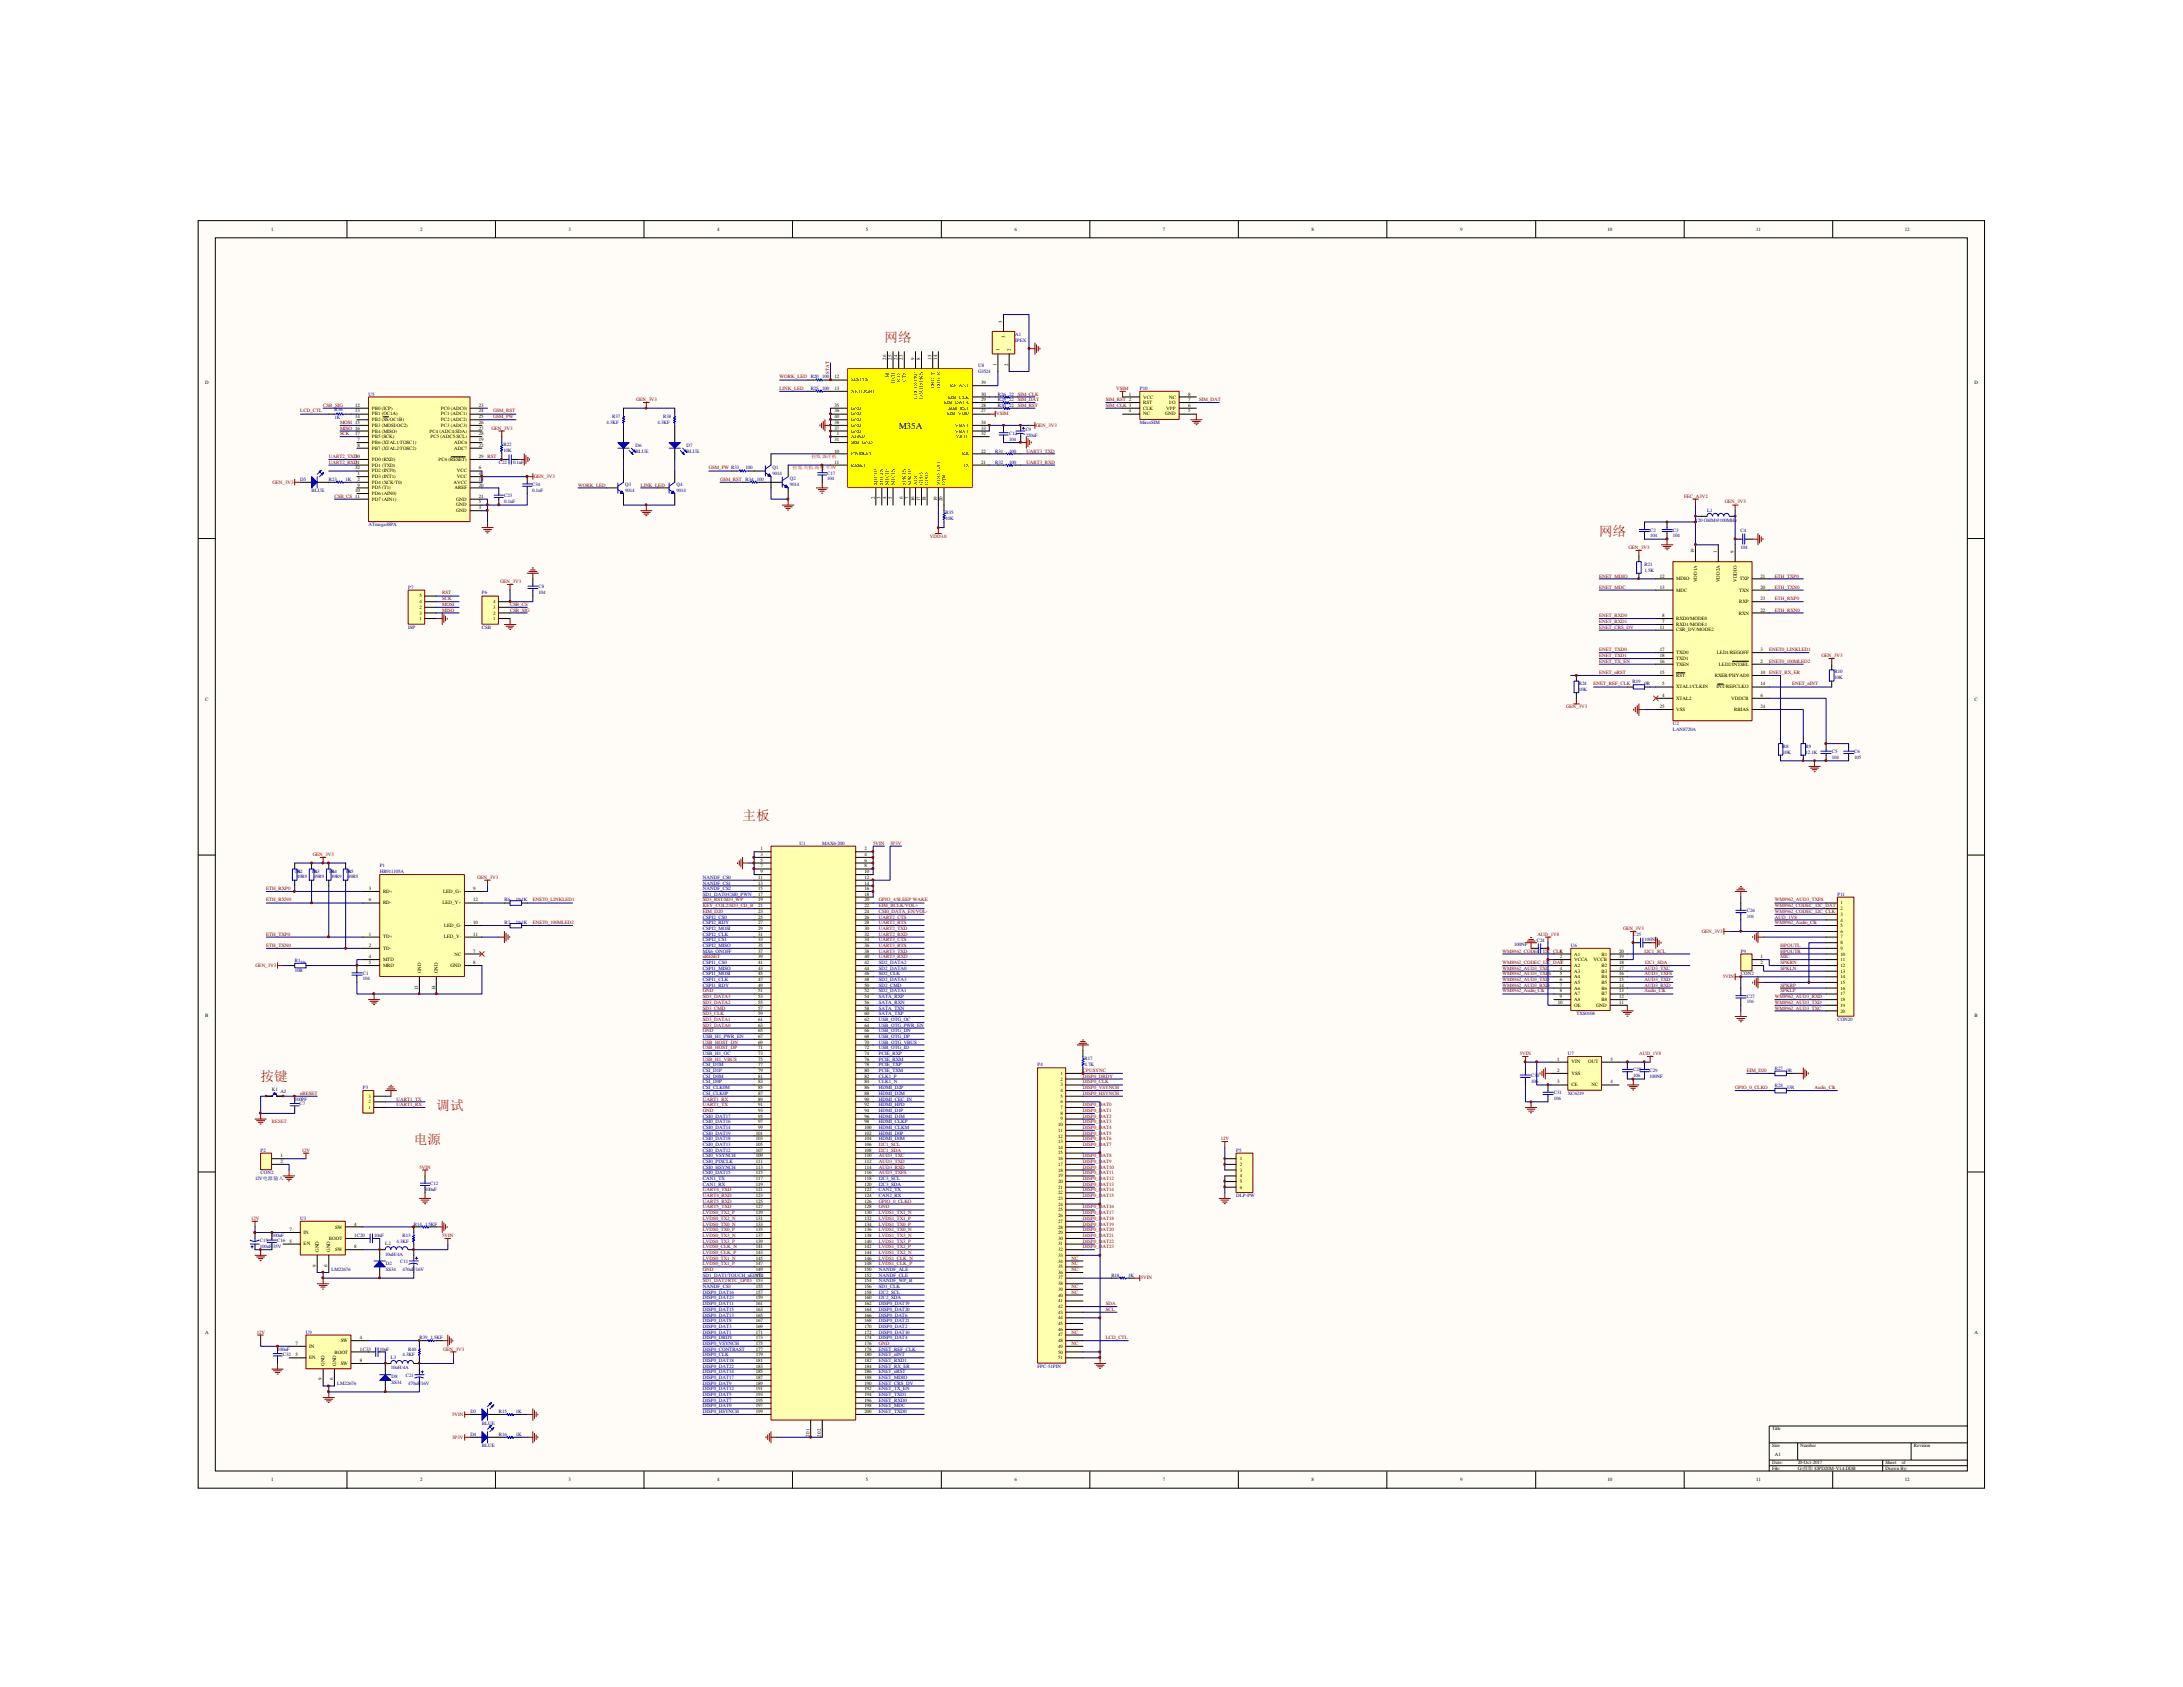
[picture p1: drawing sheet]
<svg xmlns="http://www.w3.org/2000/svg" width="279mm" height="216mm" viewBox="0 0 279 216" stroke-linecap="round" stroke-linejoin="round" font-family="sans-serif">
<defs><g id="words">
<g font-size="1.7" fill="#f00">
<text x="113.2" y="43.8">网络</text>
<text x="204.7" y="68.6">网络</text>
<text x="95" y="104.9">主板</text>
<text x="33.4" y="138.4">按键</text>
<text x="55.8" y="142">调试</text>
<text x="53" y="146.4">电源</text>
</g>
<text font-size="1.2" fill="#000080" x="115" y="54.9">M35A</text>
<g font-size=".6">
<text x="34.7" y="29.5">1</text>
<text x="53.8" y="29.5">2</text>
<text x="72.8" y="29.5">3</text>
<text x="91.8" y="29.5">4</text>
<text x="110.8" y="29.5">5</text>
<text x="129.8" y="29.5">6</text>
<text x="148.8" y="29.5">7</text>
<text x="167.9" y="29.5">8</text>
<text x="186.9" y="29.5">9</text>
<text x="205.7" y="29.5">10</text>
<text x="224.8" y="29.5">11</text>
<text x="243.8" y="29.5">12</text>
<text x="128.3" y="41.4" transform="rotate(-90 128.3 41.4)">3</text>
<text x="113.4" y="46.1" transform="rotate(-90 113.4 46.1)">26</text>
<text x="114.1" y="46.1" transform="rotate(-90 114.1 46.1)">25</text>
<text x="114.9" y="46.1" transform="rotate(-90 114.9 46.1)">24</text>
<text x="115.6" y="46.1" transform="rotate(-90 115.6 46.1)">23</text>
<text x="117.1" y="46.1" transform="rotate(-90 117.1 46.1)">9</text>
<text x="117.8" y="46.1" transform="rotate(-90 117.8 46.1)">8</text>
<text x="119.2" y="46.1" transform="rotate(-90 119.2 46.1)">15</text>
<text x="119.9" y="46.1" transform="rotate(-90 119.9 46.1)">14</text>
<text x="127.6" y="46.8" transform="rotate(-90 127.6 46.8)">1</text>
<text x="127.9" y="44.9" transform="rotate(-90 127.9 44.9)">1</text>
<text x="128.7" y="43.2" transform="rotate(-90 128.7 43.2)">3</text>
<text x="129" y="46.8" transform="rotate(-90 129 46.8)">2</text>
<text x="129.4" y="44.9" transform="rotate(-90 129.4 44.9)">2</text>
<text x="26.2" y="49.2">D</text>
<text x="45.5" y="52.1">12</text>
<text x="45.5" y="52.8">13</text>
<text x="45.5" y="53.6">14</text>
<text x="47.6" y="52.5">PB0 (ICP)</text>
<text x="47.6" y="53.2">PB1 (OC1A)</text>
<text x="47.6" y="53.9">PB2 (SS/OC1B)</text>
<text x="56.4" y="52.5">PC0 (ADC0)</text>
<text x="56.4" y="53.2">PC1 (ADC1)</text>
<text x="56.4" y="53.9">PC2 (ADC2)</text>
<text x="61.3" y="52.1">23</text>
<text x="61.3" y="52.8">24</text>
<text x="61.3" y="53.6">25</text>
<text x="106.8" y="48.4">12</text>
<text x="106.8" y="49.9">13</text>
<text x="106.8" y="52.1">35</text>
<text x="106.8" y="52.8">36</text>
<text x="106.8" y="53.6">40</text>
<text x="108.9" y="48.8">STSTUS</text>
<text x="108.9" y="50.2">NETLIGHT</text>
<text x="108.9" y="52.5">GND</text>
<text x="108.9" y="53.2">GND</text>
<text x="108.9" y="53.9">GND</text>
<text x="113.7" y="48.3" transform="rotate(-90 113.7 48.3)">RI</text>
<text x="114.5" y="49" transform="rotate(-90 114.5 49)">DCD</text>
<text x="115.2" y="48.9" transform="rotate(-90 115.2 48.9)">RTS</text>
<text x="116" y="48.9" transform="rotate(-90 116 48.9)">CTS</text>
<text x="117.4" y="51" transform="rotate(-90 117.4 51)">LOUDSPKP</text>
<text x="118.1" y="51.1" transform="rotate(-90 118.1 51.1)">LOUDSPKN</text>
<text x="119.6" y="49.7" transform="rotate(-90 119.6 49.7)">DBG_T</text>
<text x="120.3" y="49.7" transform="rotate(-90 120.3 49.7)">DBG_R</text>
<text x="120.8" y="51.7">SIM_DATA</text>
<text x="121.2" y="53.2">SIM_VDD</text>
<text x="121.3" y="51">SIM_CLK</text>
<text x="121.4" y="52.5">SIM_RST</text>
<text x="121.6" y="49.5">RF_ANT</text>
<text x="125.6" y="52.8">27</text>
<text x="125.6" y="52.1">28</text>
<text x="125.6" y="51.4">29</text>
<text x="125.6" y="50.6">30</text>
<text x="125.6" y="49.2">39</text>
<text x="144.5" y="50.6">1</text>
<text x="144.5" y="52.8">4</text>
<text x="146.3" y="51">VCC</text>
<text x="146.3" y="51.7">RST</text>
<text x="146.3" y="52.5">CLK</text>
<text x="146.3" y="53.2">NC</text>
<text x="149.1" y="53.2">GND</text>
<text x="149.3" y="52.5">VPP</text>
<text x="149.6" y="51.7">I/O</text>
<text x="149.6" y="51">NC</text>
<text x="152.1" y="52.8">5</text>
<text x="152.1" y="52.1">6</text>
<text x="152.1" y="51.4">7</text>
<text x="152.1" y="50.6">8</text>
<text x="252.7" y="49.2">D</text>
<text x="45.5" y="59.4">31</text>
<text x="45.5" y="55.7">17</text>
<text x="45.8" y="56.4">7</text>
<text x="45.8" y="57.2">8</text>
<text x="47.6" y="59">PD0 (RXD)</text>
<text x="47.6" y="59.7">PD1 (TXD)</text>
<text x="47.6" y="56.8">PB6 (XTAL1/TOSC1)</text>
<text x="47.6" y="57.5">PB7 (XTAL2/TOSC2)</text>
<text x="47.6" y="54.6">PB3 (MOSI/OC2)</text>
<text x="47.6" y="55.4">PB4 (MISO)</text>
<text x="47.6" y="56.1">PB5 (SCK)</text>
<text x="55" y="55.4">PC4 (ADC4/SDA)</text>
<text x="55.1" y="56.1">PC5 (ADC5/SCL)</text>
<text x="56.1" y="59">PC6 (RESET)</text>
<text x="56.4" y="54.6">PC3 (ADC3)</text>
<text x="58.1" y="56.8">ADC6</text>
<text x="58.1" y="57.5">ADC7</text>
<text x="61.3" y="58.6">29</text>
<text x="61.3" y="56.4">19</text>
<text x="61.3" y="57.2">22</text>
<text x="61.3" y="54.3">26</text>
<text x="61.3" y="55">27</text>
<text x="61.3" y="55.7">28</text>
<text x="106.8" y="57.9">10</text>
<text x="106.8" y="59.4">11</text>
<text x="106.8" y="56.4">31</text>
<text x="106.8" y="55">37</text>
<text x="106.8" y="54.3">38</text>
<text x="107.1" y="55.7">1</text>
<text x="108.9" y="56.1">AGND</text>
<text x="108.9" y="58.3">PWRKEY</text>
<text x="108.9" y="59.7">RESET</text>
<text x="108.9" y="56.8">SIM_GND</text>
<text x="108.9" y="55.4">GND</text>
<text x="108.9" y="54.6">GND</text>
<text x="122.3" y="55.4">VBAT</text>
<text x="122.3" y="54.6">VBAT</text>
<text x="122.3" y="56.1">VRTC</text>
<text x="123.1" y="58.3">RX</text>
<text x="123.2" y="59.7">TX</text>
<text x="125.6" y="57.9">22</text>
<text x="125.6" y="55.7">32</text>
<text x="125.6" y="55">33</text>
<text x="125.6" y="54.3">34</text>
<text x="125.6" y="59.4">21</text>
<text x="45.5" y="60.1">32</text>
<text x="45.5" y="63">10</text>
<text x="45.8" y="60.8">1</text>
<text x="45.8" y="61.6">2</text>
<text x="45.8" y="62.3">9</text>
<text x="47.6" y="60.5">PD2 (INT0)</text>
<text x="47.6" y="61.2">PD3 (INT1)</text>
<text x="47.6" y="61.9">PD4 (XCK/T0)</text>
<text x="47.6" y="62.6">PD5 (T1)</text>
<text x="47.6" y="63.4">PD6 (AIN0)</text>
<text x="47.6" y="64.1">PD7 (AIN1)</text>
<text x="58" y="61.9">AVCC</text>
<text x="58.2" y="62.6">AREF</text>
<text x="58.4" y="64.8">GND</text>
<text x="58.4" y="64.1">GND</text>
<text x="58.4" y="65.5">GND</text>
<text x="58.5" y="60.5">VCC</text>
<text x="58.5" y="61.2">VCC</text>
<text x="61.3" y="60.1">6</text>
<text x="61.3" y="64.4">5</text>
<text x="61.3" y="63.7">21</text>
<text x="61.3" y="65.2">3</text>
<text x="61.3" y="60.8">4</text>
<text x="61.3" y="61.6">18</text>
<text x="61.3" y="62.3">20</text>
<text x="112" y="63.9" transform="rotate(-90 112 63.9)">2</text>
<text x="112.3" y="62" transform="rotate(-90 112.3 62)">MIC2P</text>
<text x="112.7" y="63.9" transform="rotate(-90 112.7 63.9)">3</text>
<text x="113" y="62" transform="rotate(-90 113 62)">MIC2N</text>
<text x="113.4" y="63.9" transform="rotate(-90 113.4 63.9)">4</text>
<text x="113.7" y="62" transform="rotate(-90 113.7 62)">MIC1P</text>
<text x="114.1" y="63.9" transform="rotate(-90 114.1 63.9)">5</text>
<text x="114.5" y="62" transform="rotate(-90 114.5 62)">MIC1N</text>
<text x="115.6" y="63.9" transform="rotate(-90 115.6 63.9)">6</text>
<text x="116" y="62" transform="rotate(-90 116 62)">SPK1N</text>
<text x="116.3" y="63.9" transform="rotate(-90 116.3 63.9)">7</text>
<text x="116.7" y="62" transform="rotate(-90 116.7 62)">SPK1P</text>
<text x="117.1" y="64.2" transform="rotate(-90 117.1 64.2)">16</text>
<text x="117.4" y="62" transform="rotate(-90 117.4 62)">ADC</text>
<text x="117.8" y="64.2" transform="rotate(-90 117.8 64.2)">17</text>
<text x="118.1" y="62" transform="rotate(-90 118.1 62)">GPIO</text>
<text x="118.5" y="64.2" transform="rotate(-90 118.5 64.2)">18</text>
<text x="118.8" y="62" transform="rotate(-90 118.8 62)">GPIO</text>
<text x="119.9" y="64.2" transform="rotate(-90 119.9 64.2)">19</text>
<text x="120.3" y="62" transform="rotate(-90 120.3 62)">VDD_EXT</text>
<text x="120.6" y="64.2" transform="rotate(-90 120.6 64.2)">20</text>
<text x="121" y="62" transform="rotate(-90 121 62)">DTR</text>
<text x="216.8" y="70.8" transform="rotate(-90 216.8 70.8)">19</text>
<text x="219.8" y="70.8" transform="rotate(-90 219.8 70.8)">1</text>
<text x="221.9" y="70.8" transform="rotate(-90 221.9 70.8)">9</text>
<text x="53.7" y="77.9">2</text>
<text x="53.7" y="77.2">4</text>
<text x="53.7" y="76.5">5</text>
<text x="63.1" y="77.9">3</text>
<text x="63.1" y="77.2">4</text>
<text x="212.4" y="73.9">12</text>
<text x="212.4" y="75.4">13</text>
<text x="214.5" y="74.3">MDIO</text>
<text x="214.5" y="75.7">MDC</text>
<text x="217.2" y="74.5" transform="rotate(-90 217.2 74.5)">VDD1A</text>
<text x="220.1" y="74.5" transform="rotate(-90 220.1 74.5)">VDD2A</text>
<text x="222.3" y="74.5" transform="rotate(-90 222.3 74.5)">VDDIO</text>
<text x="222.6" y="77.2">RXP</text>
<text x="222.6" y="75.7">TXN</text>
<text x="222.7" y="74.3">TXP</text>
<text x="225.3" y="76.8">23</text>
<text x="225.3" y="75.4">20</text>
<text x="225.3" y="73.9">21</text>
<text x="53.7" y="79.4">1</text>
<text x="53.7" y="78.7">3</text>
<text x="63.1" y="79.4">1</text>
<text x="63.1" y="78.7">2</text>
<text x="212.4" y="80.5">11</text>
<text x="212.4" y="83.4">17</text>
<text x="212.7" y="79.7">7</text>
<text x="212.7" y="79">8</text>
<text x="214.5" y="80.1">RXD1/MODE1</text>
<text x="214.5" y="79.4">RXD0/MODE0</text>
<text x="214.5" y="80.8">CSR_DV/MODE2</text>
<text x="214.5" y="83.7">TXD0</text>
<text x="219.8" y="83.7">LED1/REGOFF</text>
<text x="222.5" y="78.7">RXN</text>
<text x="225.3" y="83.4">3</text>
<text x="225.3" y="78.3">22</text>
<text x="26.2" y="89.7">C</text>
<text x="212.4" y="84.1">18</text>
<text x="212.4" y="84.8">16</text>
<text x="212.4" y="86.3">15</text>
<text x="212.7" y="87.7">5</text>
<text x="212.7" y="89.2">4</text>
<text x="214.5" y="84.5">TXD1</text>
<text x="214.5" y="85.2">TXEN</text>
<text x="214.5" y="86.7">RST</text>
<text x="214.5" y="88.1">XTAL1/CLKIN</text>
<text x="214.5" y="89.5">XTAL2</text>
<text x="219.5" y="86.7">RXER/PHYAD0</text>
<text x="219.7" y="88.1">INT/REFCLKO</text>
<text x="220" y="85.2">LED2/INTSEL</text>
<text x="221.6" y="89.5">VDDCR</text>
<text x="225.3" y="89.2">6</text>
<text x="225.3" y="87.7">14</text>
<text x="225.3" y="86.3">10</text>
<text x="225.3" y="84.8">2</text>
<text x="252.7" y="89.7">C</text>
<text x="212.4" y="90.6">25</text>
<text x="214.5" y="91">VSS</text>
<text x="222" y="91">RBIAS</text>
<text x="225.3" y="90.6">24</text>
<text x="47.2" y="113.9">3</text>
<text x="60.6" y="113.9">9</text>
<text x="97" y="112.5">11</text>
<text x="97" y="113.2">13</text>
<text x="97" y="113.9">15</text>
<text x="97.3" y="108.8">1</text>
<text x="97.3" y="109.6">3</text>
<text x="97.3" y="110.3">5</text>
<text x="97.3" y="111">7</text>
<text x="97.3" y="111.8">9</text>
<text x="110.7" y="108.8">2</text>
<text x="110.7" y="109.6">4</text>
<text x="110.7" y="110.3">6</text>
<text x="110.7" y="111">8</text>
<text x="110.7" y="111.8">10</text>
<text x="110.7" y="112.5">12</text>
<text x="110.7" y="113.2">14</text>
<text x="110.7" y="113.9">16</text>
<text x="47.2" y="115.4">6</text>
<text x="47.2" y="119.8">1</text>
<text x="49" y="114.3">RD+</text>
<text x="49" y="115.7">RD-</text>
<text x="56.6" y="115.7">LED_Y+</text>
<text x="56.7" y="114.3">LED_G+</text>
<text x="56.9" y="118.7">LED_G-</text>
<text x="60.6" y="119.8">11</text>
<text x="60.6" y="118.3">10</text>
<text x="60.6" y="115.4">12</text>
<text x="97" y="114.6">17</text>
<text x="97" y="115.4">19</text>
<text x="97" y="116.1">21</text>
<text x="97" y="116.8">23</text>
<text x="97" y="117.6">25</text>
<text x="97" y="118.3">27</text>
<text x="97" y="119">29</text>
<text x="97" y="119.8">31</text>
<text x="110.7" y="114.6">18</text>
<text x="110.7" y="115.4">20</text>
<text x="110.7" y="116.1">22</text>
<text x="110.7" y="116.8">24</text>
<text x="110.7" y="117.6">26</text>
<text x="110.7" y="118.3">28</text>
<text x="110.7" y="119">30</text>
<text x="110.7" y="119.8">32</text>
<text x="235.6" y="115.7">1</text>
<text x="235.6" y="116.5">2</text>
<text x="235.6" y="117.2">3</text>
<text x="235.6" y="117.9">4</text>
<text x="235.6" y="118.7">5</text>
<text x="235.6" y="119.4">6</text>
<text x="47.2" y="121.2">2</text>
<text x="47.2" y="122.6">4</text>
<text x="47.2" y="123.4">5</text>
<text x="49" y="121.6">TD-</text>
<text x="49" y="120.1">TD+</text>
<text x="49" y="123">MTD</text>
<text x="49" y="123.7">MRD</text>
<text x="53.9" y="124.6" transform="rotate(-90 53.9 124.6)">GND</text>
<text x="56" y="124.6" transform="rotate(-90 56 124.6)">GND</text>
<text x="56.8" y="120.1">LED_Y-</text>
<text x="57.7" y="123.7">GND</text>
<text x="58.2" y="122.3">NC</text>
<text x="60.6" y="123.4">8</text>
<text x="60.6" y="121.9">7</text>
<text x="97" y="120.5">33</text>
<text x="97" y="121.2">35</text>
<text x="97" y="121.9">37</text>
<text x="97" y="122.6">39</text>
<text x="97" y="123.4">41</text>
<text x="97" y="124.1">43</text>
<text x="97" y="124.8">45</text>
<text x="97" y="125.6">47</text>
<text x="110.7" y="120.5">34</text>
<text x="110.7" y="121.2">36</text>
<text x="110.7" y="121.9">38</text>
<text x="110.7" y="122.6">40</text>
<text x="110.7" y="123.4">42</text>
<text x="110.7" y="124.1">44</text>
<text x="110.7" y="124.8">46</text>
<text x="110.7" y="125.6">48</text>
<text x="199.6" y="121.9">1</text>
<text x="199.6" y="122.6">2</text>
<text x="199.6" y="123.4">3</text>
<text x="199.6" y="124.1">4</text>
<text x="199.6" y="124.8">5</text>
<text x="199.6" y="125.6">6</text>
<text x="201.5" y="122.3">A1</text>
<text x="201.5" y="123">VCCA</text>
<text x="201.5" y="123.7">A2</text>
<text x="201.5" y="124.5">A3</text>
<text x="201.5" y="125.2">A4</text>
<text x="201.5" y="125.9">A5</text>
<text x="204" y="123">VCCB</text>
<text x="205" y="122.3">B1</text>
<text x="205" y="123.7">B2</text>
<text x="205" y="124.5">B3</text>
<text x="205" y="125.2">B4</text>
<text x="205" y="125.9">B5</text>
<text x="207.2" y="122.6">19</text>
<text x="207.2" y="121.9">20</text>
<text x="207.2" y="123.4">18</text>
<text x="207.2" y="124.1">17</text>
<text x="207.2" y="124.8">16</text>
<text x="207.2" y="125.6">15</text>
<text x="225.3" y="122.6">1</text>
<text x="225.3" y="123.4">2</text>
<text x="235.6" y="120.1">7</text>
<text x="235.6" y="120.8">8</text>
<text x="235.6" y="121.6">9</text>
<text x="235.6" y="122.3">10</text>
<text x="235.6" y="123">11</text>
<text x="235.6" y="123.7">12</text>
<text x="235.6" y="124.5">13</text>
<text x="235.6" y="125.2">14</text>
<text x="235.6" y="125.9">15</text>
<text x="26.2" y="130.2">B</text>
<text x="53.5" y="126.7" transform="rotate(-90 53.5 126.7)">13</text>
<text x="55.7" y="126.7" transform="rotate(-90 55.7 126.7)">14</text>
<text x="97" y="126.3">49</text>
<text x="97" y="127">51</text>
<text x="97" y="127.8">53</text>
<text x="97" y="128.5">55</text>
<text x="97" y="129.2">57</text>
<text x="97" y="129.9">59</text>
<text x="97" y="130.6">61</text>
<text x="97" y="131.4">63</text>
<text x="110.7" y="126.3">50</text>
<text x="110.7" y="127">52</text>
<text x="110.7" y="127.8">54</text>
<text x="110.7" y="128.5">56</text>
<text x="110.7" y="129.2">58</text>
<text x="110.7" y="129.9">60</text>
<text x="110.7" y="130.6">62</text>
<text x="110.7" y="131.4">64</text>
<text x="199.4" y="128.5">10</text>
<text x="199.6" y="126.3">7</text>
<text x="199.6" y="127">8</text>
<text x="199.6" y="127.8">9</text>
<text x="201.5" y="126.7">A6</text>
<text x="201.5" y="127.4">A7</text>
<text x="201.5" y="128.1">A8</text>
<text x="201.5" y="128.8">OE</text>
<text x="204.3" y="128.8">GND</text>
<text x="205" y="126.7">B6</text>
<text x="205" y="127.4">B7</text>
<text x="205" y="128.1">B8</text>
<text x="207.2" y="126.3">14</text>
<text x="207.2" y="127">13</text>
<text x="207.2" y="127.8">12</text>
<text x="207.2" y="128.5">11</text>
<text x="235.6" y="126.7">16</text>
<text x="235.6" y="127.4">17</text>
<text x="235.6" y="128.1">18</text>
<text x="235.6" y="128.8">19</text>
<text x="235.6" y="129.6">20</text>
<text x="252.7" y="130.2">B</text>
<text x="97" y="132.1">65</text>
<text x="97" y="132.8">67</text>
<text x="97" y="133.6">69</text>
<text x="97" y="134.3">71</text>
<text x="97" y="135">73</text>
<text x="97" y="135.8">75</text>
<text x="97" y="136.5">77</text>
<text x="97" y="137.2">79</text>
<text x="97" y="137.9">81</text>
<text x="110.7" y="132.1">66</text>
<text x="110.7" y="132.8">68</text>
<text x="110.7" y="133.6">70</text>
<text x="110.7" y="134.3">72</text>
<text x="110.7" y="135">74</text>
<text x="110.7" y="135.8">76</text>
<text x="110.7" y="136.5">78</text>
<text x="110.7" y="137.2">80</text>
<text x="110.7" y="137.9">82</text>
<text x="135.7" y="137.6">1</text>
<text x="199.3" y="135.8">1</text>
<text x="199.3" y="137.2">2</text>
<text x="201.1" y="136.1">VIN</text>
<text x="201.1" y="137.6">VSS</text>
<text x="203.3" y="136.1">OUT</text>
<text x="206.1" y="135.8">5</text>
<text x="47.2" y="141.9">1</text>
<text x="47.2" y="141.2">2</text>
<text x="47.2" y="140.5">3</text>
<text x="97" y="138.6">83</text>
<text x="97" y="139.4">85</text>
<text x="97" y="140.1">87</text>
<text x="97" y="140.8">89</text>
<text x="97" y="141.6">91</text>
<text x="97" y="142.3">93</text>
<text x="97" y="143">95</text>
<text x="97" y="143.8">97</text>
<text x="110.7" y="138.6">84</text>
<text x="110.7" y="139.4">86</text>
<text x="110.7" y="140.1">88</text>
<text x="110.7" y="140.8">90</text>
<text x="110.7" y="141.6">92</text>
<text x="110.7" y="142.3">94</text>
<text x="110.7" y="143">96</text>
<text x="110.7" y="143.8">98</text>
<text x="135.7" y="138.3">2</text>
<text x="135.7" y="139">3</text>
<text x="135.7" y="139.7">4</text>
<text x="135.7" y="140.5">5</text>
<text x="135.7" y="141.2">6</text>
<text x="135.7" y="141.9">7</text>
<text x="135.7" y="142.7">8</text>
<text x="135.7" y="143.4">9</text>
<text x="199.3" y="138.6">3</text>
<text x="201.1" y="139">CE</text>
<text x="203.7" y="139">NC</text>
<text x="206.1" y="138.6">4</text>
<text x="35.9" y="148.1">1</text>
<text x="35.9" y="148.8">2</text>
<text x="96.7" y="145.2">101</text>
<text x="96.7" y="145.9">103</text>
<text x="96.7" y="146.6">105</text>
<text x="96.7" y="147.4">107</text>
<text x="96.7" y="148.1">109</text>
<text x="96.7" y="148.8">111</text>
<text x="96.7" y="149.6">113</text>
<text x="97" y="144.5">99</text>
<text x="110.7" y="144.5">100</text>
<text x="110.7" y="145.2">102</text>
<text x="110.7" y="145.9">104</text>
<text x="110.7" y="146.6">106</text>
<text x="110.7" y="147.4">108</text>
<text x="110.7" y="148.1">110</text>
<text x="110.7" y="148.8">112</text>
<text x="110.7" y="149.6">114</text>
<text x="135.4" y="144.1">10</text>
<text x="135.4" y="144.8">11</text>
<text x="135.4" y="145.6">12</text>
<text x="135.4" y="146.3">13</text>
<text x="135.4" y="147">14</text>
<text x="135.4" y="147.7">15</text>
<text x="135.4" y="148.5">16</text>
<text x="135.4" y="149.2">17</text>
<text x="135.4" y="149.9">18</text>
<text x="158.7" y="148.5">1</text>
<text x="158.7" y="149.2">2</text>
<text x="158.7" y="149.9">3</text>
<text x="96.7" y="150.3">115</text>
<text x="96.7" y="151">117</text>
<text x="96.7" y="151.8">119</text>
<text x="96.7" y="152.5">121</text>
<text x="96.7" y="153.2">123</text>
<text x="96.7" y="153.9">125</text>
<text x="96.7" y="154.6">127</text>
<text x="96.7" y="155.4">129</text>
<text x="110.7" y="150.3">116</text>
<text x="110.7" y="151">118</text>
<text x="110.7" y="151.8">120</text>
<text x="110.7" y="152.5">122</text>
<text x="110.7" y="153.2">124</text>
<text x="110.7" y="153.9">126</text>
<text x="110.7" y="154.6">128</text>
<text x="110.7" y="155.4">130</text>
<text x="135.4" y="150.7">19</text>
<text x="135.4" y="151.4">20</text>
<text x="135.4" y="152.1">21</text>
<text x="135.4" y="152.9">22</text>
<text x="135.4" y="153.6">23</text>
<text x="135.4" y="154.3">24</text>
<text x="135.4" y="155">25</text>
<text x="135.4" y="155.7">26</text>
<text x="158.7" y="150.7">4</text>
<text x="158.7" y="151.4">5</text>
<text x="158.7" y="152.1">6</text>
<text x="37" y="157.6">7</text>
<text x="37" y="159">5</text>
<text x="38.9" y="157.9">IN</text>
<text x="38.9" y="159.4">EN</text>
<text x="40.8" y="160.2" transform="rotate(-90 40.8 160.2)">GND</text>
<text x="42.1" y="158.7">BOOT</text>
<text x="42.2" y="160.2" transform="rotate(-90 42.2 160.2)">GND</text>
<text x="42.9" y="157.2">SW</text>
<text x="42.9" y="160.1">SW</text>
<text x="45.3" y="156.8">4</text>
<text x="45.3" y="158.3">1C20</text>
<text x="45.3" y="159.8">8</text>
<text x="96.7" y="156.1">131</text>
<text x="96.7" y="156.8">133</text>
<text x="96.7" y="157.6">135</text>
<text x="96.7" y="158.3">137</text>
<text x="96.7" y="159">139</text>
<text x="96.7" y="159.8">141</text>
<text x="96.7" y="160.5">143</text>
<text x="96.7" y="161.2">145</text>
<text x="96.7" y="161.9">147</text>
<text x="110.7" y="156.1">132</text>
<text x="110.7" y="156.8">134</text>
<text x="110.7" y="157.6">136</text>
<text x="110.7" y="158.3">138</text>
<text x="110.7" y="159">140</text>
<text x="110.7" y="159.8">142</text>
<text x="110.7" y="160.5">144</text>
<text x="110.7" y="161.2">146</text>
<text x="110.7" y="161.9">148</text>
<text x="135.4" y="156.5">27</text>
<text x="135.4" y="157.2">28</text>
<text x="135.4" y="157.9">29</text>
<text x="135.4" y="158.7">30</text>
<text x="135.4" y="159.4">31</text>
<text x="135.4" y="160.1">32</text>
<text x="135.4" y="160.9">33</text>
<text x="135.4" y="161.6">34</text>
<text x="40.5" y="162.1" transform="rotate(-90 40.5 162.1)">9</text>
<text x="41.9" y="162.1" transform="rotate(-90 41.9 162.1)">6</text>
<text x="96.7" y="162.7">149</text>
<text x="96.7" y="163.4">151</text>
<text x="96.7" y="164.1">153</text>
<text x="96.7" y="164.8">155</text>
<text x="96.7" y="165.6">157</text>
<text x="96.7" y="166.3">159</text>
<text x="96.7" y="167">161</text>
<text x="96.7" y="167.8">163</text>
<text x="110.7" y="162.7">150</text>
<text x="110.7" y="163.4">152</text>
<text x="110.7" y="164.1">154</text>
<text x="110.7" y="164.8">156</text>
<text x="110.7" y="165.6">158</text>
<text x="110.7" y="166.3">160</text>
<text x="110.7" y="167">162</text>
<text x="110.7" y="167.8">164</text>
<text x="135.4" y="162.3">35</text>
<text x="135.4" y="163">36</text>
<text x="135.4" y="163.7">37</text>
<text x="135.4" y="164.5">38</text>
<text x="135.4" y="165.2">39</text>
<text x="135.4" y="165.9">40</text>
<text x="135.4" y="166.7">41</text>
<text x="135.4" y="167.4">42</text>
<text x="26.2" y="170.7">A</text>
<text x="37.8" y="172.1">7</text>
<text x="37.8" y="173.6">5</text>
<text x="39.6" y="172.5">IN</text>
<text x="39.6" y="173.9">EN</text>
<text x="42.8" y="173.2">BOOT</text>
<text x="43.6" y="171.7">SW</text>
<text x="46.1" y="171.4">4</text>
<text x="46.1" y="172.8">1C33</text>
<text x="96.7" y="168.5">165</text>
<text x="96.7" y="169.2">167</text>
<text x="96.7" y="169.9">169</text>
<text x="96.7" y="170.7">171</text>
<text x="96.7" y="171.4">173</text>
<text x="96.7" y="172.1">175</text>
<text x="96.7" y="172.8">177</text>
<text x="96.7" y="173.6">179</text>
<text x="110.7" y="168.5">166</text>
<text x="110.7" y="169.2">168</text>
<text x="110.7" y="169.9">170</text>
<text x="110.7" y="170.7">172</text>
<text x="110.7" y="171.4">174</text>
<text x="110.7" y="172.1">176</text>
<text x="110.7" y="172.8">178</text>
<text x="110.7" y="173.6">180</text>
<text x="135.4" y="168.1">43</text>
<text x="135.4" y="168.9">44</text>
<text x="135.4" y="169.6">45</text>
<text x="135.4" y="170.3">46</text>
<text x="135.4" y="171">47</text>
<text x="135.4" y="171.7">48</text>
<text x="135.4" y="172.5">49</text>
<text x="135.4" y="173.2">50</text>
<text x="135.4" y="173.9">51</text>
<text x="252.7" y="170.7">A</text>
<text x="41.2" y="176.7" transform="rotate(-90 41.2 176.7)">9</text>
<text x="41.5" y="174.8" transform="rotate(-90 41.5 174.8)">GND</text>
<text x="42.6" y="176.7" transform="rotate(-90 42.6 176.7)">6</text>
<text x="43" y="174.8" transform="rotate(-90 43 174.8)">GND</text>
<text x="43.6" y="174.7">SW</text>
<text x="46.1" y="174.3">8</text>
<text x="96.7" y="174.3">181</text>
<text x="96.7" y="175">183</text>
<text x="96.7" y="175.8">185</text>
<text x="96.7" y="176.5">187</text>
<text x="96.7" y="177.2">189</text>
<text x="96.7" y="177.9">191</text>
<text x="96.7" y="178.7">193</text>
<text x="96.7" y="179.4">195</text>
<text x="110.7" y="174.3">182</text>
<text x="110.7" y="175">184</text>
<text x="110.7" y="175.8">186</text>
<text x="110.7" y="176.5">188</text>
<text x="110.7" y="177.2">190</text>
<text x="110.7" y="177.9">192</text>
<text x="110.7" y="178.7">194</text>
<text x="110.7" y="179.4">196</text>
<text x="96.7" y="180.1">197</text>
<text x="96.7" y="180.8">199</text>
<text x="103.6" y="183.9" transform="rotate(-90 103.6 183.9)">201</text>
<text x="105.1" y="183.9" transform="rotate(-90 105.1 183.9)">202</text>
<text x="110.7" y="180.1">198</text>
<text x="110.7" y="180.8">200</text>
<text x="226.8" y="183">Title</text>
<text x="226.8" y="185.2">Size</text>
<text x="230.4" y="185.2">Number</text>
<text x="244.9" y="185.2">Revision</text>
<text x="34.7" y="189.6">1</text>
<text x="53.8" y="189.6">2</text>
<text x="72.8" y="189.6">3</text>
<text x="91.8" y="189.6">4</text>
<text x="110.8" y="189.6">5</text>
<text x="129.8" y="189.6">6</text>
<text x="148.8" y="189.6">7</text>
<text x="167.9" y="189.6">8</text>
<text x="186.9" y="189.6">9</text>
<text x="205.7" y="189.6">10</text>
<text x="224.8" y="189.6">11</text>
<text x="226.8" y="187.4">Date:</text>
<text x="226.8" y="188.1">File:</text>
<text x="227.2" y="186.3">A1</text>
<text x="230.1" y="187.4">20-Oct-2017</text>
<text x="230.1" y="188.1">G:\投影 \OPD20M-V1.4.DDB</text>
<text x="241.3" y="187.4">Sheet</text>
<text x="241.3" y="188.1">Drawn By:</text>
<text x="243.4" y="187.4">of</text>
<text x="243.8" y="189.6">12</text>
</g>
<g font-size=".6" fill="#800000">
<text x="106.1" y="47.9" transform="rotate(-90 106.1 47.9)">STAT</text>
<text x="38.4" y="52.8">LCD_CTL</text>
<text x="41.4" y="52.1">CSB_SIG</text>
<text x="63.1" y="53.6">GSM_PW</text>
<text x="63.1" y="52.8">GSM_RST</text>
<text x="81.4" y="51.4">GEN_3V3</text>
<text x="99.8" y="48.4">WORK_LED</text>
<text x="99.8" y="49.9">LINK_LED</text>
<text x="127.5" y="53.2">VSIM</text>
<text x="130.3" y="52.1">SIM_RST</text>
<text x="130.3" y="51.4">SIM_DAT</text>
<text x="130.3" y="50.6">SIM_CLK</text>
<text x="141.5" y="51.4">SIM_RST 2</text>
<text x="141.5" y="52.1">SIM_CLK 3</text>
<text x="142.9" y="49.9">VSIM</text>
<text x="153.5" y="51.4">SIM_DAT</text>
<text x="42.1" y="58.6">UART2_TXD30</text>
<text x="42.1" y="59.4">UART2_RXD</text>
<text x="43.5" y="54.3">MOSI 15</text>
<text x="43.5" y="55">MISO 16</text>
<text x="43.5" y="55.7">SCK</text>
<text x="62.4" y="58.6">RST</text>
<text x="62.9" y="55">GEN_3V3</text>
<text x="131.4" y="57.9">UART3_TXD</text>
<text x="131.4" y="59.4">UART3_RXD</text>
<text x="132.6" y="54.6">GEN_3V3</text>
<text x="34.9" y="61.9">GEN_3V3</text>
<text x="42.8" y="63.7">CSB_CS 11</text>
<text x="68.3" y="61.2">GEN_3V3</text>
<text x="74" y="62.3">WORK_LED</text>
<text x="82" y="62.3">LINK_LED</text>
<text x="90.7" y="60.1">GSM_PW R33</text>
<text x="92.2" y="61.6">GSM_RST</text>
<text x="215.6" y="63.7">FEC_A3V2</text>
<text x="220.8" y="64.4">GEN_3V3</text>
<text x="119" y="68.8">VDD3.0</text>
<text x="208.4" y="70.3">GEN_3V3</text>
<text x="56.6" y="76.1">RST</text>
<text x="56.6" y="76.8">SCK</text>
<text x="56.6" y="77.6">MOSI</text>
<text x="64" y="74.6">GEN_3V3</text>
<text x="65.3" y="77.6">CSB_CS</text>
<text x="204.7" y="73.9">ENET_MDIO</text>
<text x="204.7" y="75.4">ENET_MDC</text>
<text x="227.2" y="76.8">ETH_RXP0</text>
<text x="227.2" y="75.4">ETH_TXN0</text>
<text x="227.2" y="73.9">ETH_TXP0</text>
<text x="56.6" y="78.3">MISO</text>
<text x="65.3" y="78.3">CSB_SIG</text>
<text x="204.7" y="79">ENET_RXD0</text>
<text x="204.7" y="79.7">ENET_RXD1</text>
<text x="204.7" y="80.5">ENET_CRS_DV</text>
<text x="204.7" y="83.4">ENET_TXD0</text>
<text x="226.4" y="83.4">ENET0_LINKLED1</text>
<text x="227.2" y="78.3">ETH_RXN0</text>
<text x="204" y="87.7">ENET_REF_CLK</text>
<text x="204.7" y="84.1">ENET_TXD1</text>
<text x="204.7" y="84.8">ENET_TX_EN</text>
<text x="204.7" y="86.3">ENET_nRST</text>
<text x="226.4" y="86.3">ENET_RX_ER</text>
<text x="226.4" y="84.8">ENET0_100MLED2</text>
<text x="229.4" y="87.7">ENET_nINT</text>
<text x="233.1" y="84.1">GEN_3V3</text>
<text x="200.4" y="90.6">GEN_3V3</text>
<text x="34.1" y="113.9">ETH_RXP0</text>
<text x="40" y="109.6">GEN_3V3</text>
<text x="61.1" y="112.5">GEN_3V3</text>
<text x="111.8" y="108.1">5VIN</text>
<text x="113.9" y="108.1">3P3V</text>
<text x="34.1" y="115.4">ETH_RXN0</text>
<text x="34.1" y="119.8">ETH_TXP0</text>
<text x="68.2" y="115.4">ENET0_LINKLED1</text>
<text x="68.2" y="118.3">ENET0_100MLED2</text>
<text x="90" y="115.4">SD3_RST/SD3_WP</text>
<text x="90" y="116.1">KEY_COL2/SD3_CD_B</text>
<text x="90" y="116.8">EIM_D20</text>
<text x="112.5" y="115.4">GPIO_4/SLEEP WAKE</text>
<text x="112.5" y="116.1">EIM_BCLK/VOL+</text>
<text x="112.5" y="116.8">CSI0_DATA_EN/VOL-</text>
<text x="112.5" y="117.6">UART2_CTS</text>
<text x="112.5" y="118.3">UART2_RTS</text>
<text x="112.5" y="119">UART2_TXD</text>
<text x="112.5" y="119.8">UART2_RXD</text>
<text x="196.8" y="119.8">AUD_1V8</text>
<text x="207.7" y="119">GEN_3V3</text>
<text x="217.8" y="119.4">GEN_3V3</text>
<text x="227.2" y="115.4">WM8962_AUD3_TXFS</text>
<text x="227.2" y="116.1">WM8962_CODEC_I2C_DAT</text>
<text x="227.2" y="116.8">WM8962_CODEC_I2C_CLK</text>
<text x="227.2" y="117.6">AUD_1V8</text>
<text x="227.2" y="118.3">WM8962_Audio_Clk</text>
<text x="32.7" y="123.7">GEN_3V3</text>
<text x="34.1" y="121.2">ETH_TXN0</text>
<text x="90" y="122.6">nRESET</text>
<text x="112.5" y="120.5">UART3_CTS</text>
<text x="112.5" y="121.2">UART3_RTS</text>
<text x="112.5" y="121.9">UART3_TXD</text>
<text x="112.5" y="122.6">UART3_RXD</text>
<text x="192.3" y="121.9">WM8962_CODEC_I2C_CLK</text>
<text x="192.3" y="123.4">WM8962_CODEC_I2C_DAT</text>
<text x="192.3" y="124.1">WM8962_AUD3_TXC</text>
<text x="192.3" y="124.8">WM8962_AUD3_TXFS</text>
<text x="192.3" y="125.6">WM8962_AUD3_TXD</text>
<text x="210.5" y="124.1">AUD3_TXC</text>
<text x="210.5" y="124.8">AUD3_TXFS</text>
<text x="210.5" y="125.6">AUD3_TXD</text>
<text x="210.5" y="121.9">I2C1_SCL</text>
<text x="210.6" y="123.4">I2C1_SDA</text>
<text x="220.5" y="125.2">5VIN</text>
<text x="227.9" y="121.2">HPOUTL</text>
<text x="227.9" y="121.9">HPOUTR</text>
<text x="227.9" y="122.6">MIC</text>
<text x="227.9" y="123.4">SPKRN</text>
<text x="227.9" y="124.1">SPKLN</text>
<text x="90" y="127.8">SD3_DATA3</text>
<text x="90" y="128.5">SD3_DATA2</text>
<text x="90" y="129.2">SD3_CMD</text>
<text x="90" y="129.9">SD3_CLK</text>
<text x="90" y="130.6">SD3_DATA1</text>
<text x="90" y="131.4">SD3_DATA0</text>
<text x="90" y="127">GND</text>
<text x="192.3" y="126.3">WM8962_AUD3_RXD</text>
<text x="192.3" y="127">WM8962_Audio_Clk</text>
<text x="210.5" y="126.3">AUD3_RXD</text>
<text x="210.5" y="127">Audio_Clk</text>
<text x="227.2" y="127.8">WM8962_AUD3_RXD</text>
<text x="227.2" y="128.5">WM8962_AUD3_TXD</text>
<text x="227.2" y="129.2">WM8962_AUD3_TXC</text>
<text x="227.9" y="126.3">SPKRP</text>
<text x="227.9" y="127">SPKLP</text>
<text x="90" y="133.6">USB_HOST_DN</text>
<text x="90" y="134.3">USB_HOST_DP</text>
<text x="90" y="135.8">USB_H1_VBUS</text>
<text x="90" y="132.1">GND</text>
<text x="138.6" y="137.2">CPUSYNC</text>
<text x="138.6" y="137.9">DISP0_DRDY</text>
<text x="194.5" y="135">5VIN</text>
<text x="209.8" y="135">AUD_1V8</text>
<text x="223.6" y="137.2">EIM_D20</text>
<text x="38.4" y="140.1">nRESET</text>
<text x="50.8" y="140.8">UART1_TX</text>
<text x="50.8" y="141.6">UART1_RX</text>
<text x="90" y="140.8">UART1_RX</text>
<text x="90" y="141.6">UART1_TX</text>
<text x="90" y="142.3">GND</text>
<text x="138.6" y="138.6">DISP0_CLK</text>
<text x="138.6" y="141.6">DISP0_DAT0</text>
<text x="138.6" y="142.3">DISP0_DAT1</text>
<text x="138.6" y="143">DISP0_DAT2</text>
<text x="138.6" y="143.8">DISP0_DAT3</text>
<text x="138.6" y="139.4">DISP0_VSYNCH</text>
<text x="138.6" y="140.1">DISP0_HSYNCH</text>
<text x="222.1" y="139.4">GPIO_0_CLKO</text>
<text x="232.2" y="139.4">Audio_Clk</text>
<text x="38.7" y="147.4">12V</text>
<text x="53.7" y="149.6">5VIN</text>
<text x="112.5" y="146.6">I2C1_SCL</text>
<text x="112.5" y="147.4">I2C1_SDA</text>
<text x="112.5" y="148.1">AUD3_TXC</text>
<text x="112.5" y="148.8">AUD3_TXD</text>
<text x="112.5" y="149.6">AUD3_RXD</text>
<text x="138.6" y="144.5">DISP0_DAT4</text>
<text x="138.6" y="145.2">DISP0_DAT5</text>
<text x="138.6" y="145.9">DISP0_DAT6</text>
<text x="138.6" y="146.6">DISP0_DAT7</text>
<text x="138.6" y="148.1">DISP0_DAT8</text>
<text x="138.6" y="148.8">DISP0_DAT9</text>
<text x="138.6" y="149.6">DISP0_DAT10</text>
<text x="156.3" y="145.9">12V</text>
<text x="90" y="152.5">UART4_TXD</text>
<text x="90" y="153.2">UART4_RXD</text>
<text x="90" y="153.9">UART5_RXD</text>
<text x="90" y="154.6">UART5_TXD</text>
<text x="90" y="155.4">LVDS0_TX2_P</text>
<text x="112.5" y="150.3">AUD3_TXFS</text>
<text x="112.5" y="153.9">GPIO_0_CLKO</text>
<text x="112.5" y="155.4">LVDS1_TX1_N</text>
<text x="112.5" y="154.6">GND</text>
<text x="138.6" y="150.3">DISP0_DAT11</text>
<text x="138.6" y="151">DISP0_DAT12</text>
<text x="138.6" y="151.8">DISP0_DAT13</text>
<text x="138.6" y="152.5">DISP0_DAT14</text>
<text x="138.6" y="153.2">DISP0_DAT15</text>
<text x="138.6" y="154.6">DISP0_DAT16</text>
<text x="138.6" y="155.4">DISP0_DAT17</text>
<text x="32.1" y="156.1">12V</text>
<text x="56.6" y="158.3">5VIN</text>
<text x="90" y="156.1">LVDS0_TX2_N</text>
<text x="90" y="156.8">LVDS0_TX0_N</text>
<text x="90" y="157.6">LVDS0_TX0_P</text>
<text x="90" y="158.3">LVDS0_TX3_N</text>
<text x="90" y="159">LVDS0_TX3_P</text>
<text x="90" y="159.8">LVDS0_CLK_N</text>
<text x="90" y="160.5">LVDS0_CLK_P</text>
<text x="90" y="161.2">LVDS0_TX1_N</text>
<text x="90" y="161.9">LVDS0_TX1_P</text>
<text x="112.5" y="156.1">LVDS1_TX1_P</text>
<text x="112.5" y="156.8">LVDS1_TX0_P</text>
<text x="112.5" y="157.6">LVDS1_TX0_N</text>
<text x="112.5" y="158.3">LVDS1_TX3_N</text>
<text x="112.5" y="159.8">LVDS1_TX2_P</text>
<text x="112.5" y="160.5">LVDS1_TX2_N</text>
<text x="112.5" y="161.2">LVDS1_CLK_N</text>
<text x="112.5" y="159">LVDS1_TX3_P</text>
<text x="112.5" y="161.9">LVDS1_CLK_P</text>
<text x="137.2" y="161.2">NC</text>
<text x="137.2" y="161.9">NC</text>
<text x="138.6" y="156.1">DISP0_DAT18</text>
<text x="138.6" y="156.8">DISP0_DAT19</text>
<text x="138.6" y="157.6">DISP0_DAT20</text>
<text x="138.6" y="158.3">DISP0_DAT21</text>
<text x="138.6" y="159">DISP0_DAT22</text>
<text x="138.6" y="159.8">DISP0_DAT23</text>
<text x="90" y="164.1">SD1_DAT2/RTC_GPIO</text>
<text x="90" y="162.7">GND</text>
<text x="137.2" y="162.7">NC</text>
<text x="137.2" y="164.8">NC</text>
<text x="137.2" y="165.6">NC</text>
<text x="141.5" y="167.8">SCL</text>
<text x="141.5" y="167">SDA</text>
<text x="146" y="163.7">5VIN</text>
<text x="32.9" y="170.7">12V</text>
<text x="56.7" y="172.8">GEN_3V3</text>
<text x="112.5" y="172.1">GND</text>
<text x="137.2" y="170.7">NC</text>
<text x="137.2" y="172.1">NC</text>
<text x="141.5" y="171.4">LCD_CTL</text>
<text x="57.9" y="181.2">5VIN</text>
<text x="57.9" y="184.1">3P3V</text>
</g>
<g font-size=".6" fill="#000080">
<text x="125.2" y="47">U8</text>
<text x="125.2" y="47.7">G3524</text>
<text x="129.9" y="43">A1</text>
<text x="129.9" y="43.7">IPEX</text>
<text x="42.8" y="52.7">R36</text>
<text x="42.8" y="53.7">1K</text>
<text x="47.2" y="50.6">U5</text>
<text x="78.4" y="53.6">R37</text>
<text x="84.9" y="53.6">R38</text>
<text x="103.8" y="48.4">R20</text>
<text x="103.8" y="49.9">R25</text>
<text x="105.2" y="48.4">100</text>
<text x="105.2" y="49.9">100</text>
<text x="127.7" y="50.6">R26</text>
<text x="127.7" y="51.4">R29</text>
<text x="127.7" y="52.1">R30</text>
<text x="129.2" y="50.6">22</text>
<text x="129.2" y="51.4">22</text>
<text x="129.2" y="52.1">22</text>
<text x="145.9" y="49.9">P10</text>
<text x="63.8" y="59.4">C22</text>
<text x="64.4" y="57.1">R22</text>
<text x="64.4" y="57.8">10K</text>
<text x="65.7" y="59.4">0.1uF</text>
<text x="77.6" y="54.3">4.3KF</text>
<text x="81.3" y="57.2">D6</text>
<text x="81.3" y="57.9">BLUE</text>
<text x="84.2" y="54.3">4.3KF</text>
<text x="87.9" y="57.2">D7</text>
<text x="87.9" y="57.9">BLUE</text>
<text x="127.4" y="59.4">R32</text>
<text x="127.4" y="57.9">R31</text>
<text x="129.2" y="55.7">C13</text>
<text x="129.2" y="56.4">104</text>
<text x="129.2" y="59.4">100</text>
<text x="129.2" y="57.9">100</text>
<text x="131.3" y="55.1">C9</text>
<text x="131.3" y="55.9">220uF</text>
<text x="145.9" y="54.3">MircoSIM</text>
<text x="38.4" y="61.6">D5</text>
<text x="39.9" y="63">BLUE</text>
<text x="42.1" y="61.6">R23</text>
<text x="44.2" y="61.6">1K</text>
<text x="64.5" y="63.7">C23</text>
<text x="64.5" y="64.4">0.1uF</text>
<text x="68.1" y="62.2">C34</text>
<text x="68.1" y="62.9">0.1uF</text>
<text x="80" y="62.2">Q3</text>
<text x="80" y="62.9">9014</text>
<text x="86.6" y="62.2">Q4</text>
<text x="86.6" y="62.9">9014</text>
<text x="95.4" y="60.1">100</text>
<text x="95.4" y="61.6">R34</text>
<text x="96.9" y="61.6">100</text>
<text x="98.9" y="60">Q1</text>
<text x="98.9" y="60.7">9014</text>
<text x="101.1" y="61.5">Q2</text>
<text x="101.1" y="62.2">9014</text>
<text x="105.9" y="60.7">C17</text>
<text x="105.9" y="61.5">104</text>
<text x="121" y="65.8">R35</text>
<text x="218.5" y="65.5">L1</text>
<text x="47.2" y="67.4">ATmega48PA</text>
<text x="121" y="66.5">10K</text>
<text x="211.2" y="68">C2</text>
<text x="211.2" y="68.7">104</text>
<text x="214.1" y="68">C3</text>
<text x="214.1" y="68.7">104</text>
<text x="217" y="66.8">120 OHM@100MHz</text>
<text x="222.8" y="68.1">C4</text>
<text x="222.8" y="70.3">104</text>
<text x="52.2" y="75.4">P7</text>
<text x="61.7" y="76.1">P6</text>
<text x="68.9" y="75.3">C8</text>
<text x="68.9" y="76">104</text>
<text x="210.5" y="72.4">R21</text>
<text x="210.5" y="73.2">1.5K</text>
<text x="52.2" y="80.5">ISP</text>
<text x="61.7" y="80.5">CSB</text>
<text x="202.1" y="87.7">R24</text>
<text x="202.1" y="88.5">10K</text>
<text x="209" y="87.4">R19</text>
<text x="210.5" y="87.7">0R</text>
<text x="234.8" y="86.2">R10</text>
<text x="234.8" y="86.9">10K</text>
<text x="214.1" y="92.8">U2</text>
<text x="214.1" y="93.6">LAN8720A</text>
<text x="228.2" y="95.7">R8</text>
<text x="231.1" y="95.7">R9</text>
<text x="228.2" y="96.5">10K</text>
<text x="231.1" y="96.5">12.1K</text>
<text x="234.4" y="96.4">C5</text>
<text x="234.4" y="97.1">104</text>
<text x="237.3" y="96.4">C6</text>
<text x="237.3" y="97.1">105</text>
<text x="37.7" y="111.8">1%</text>
<text x="38" y="111.7">R2</text>
<text x="38" y="112.3">49R9</text>
<text x="39.9" y="111.8">1%</text>
<text x="40.2" y="111.7">R3</text>
<text x="40.2" y="112.3">49R9</text>
<text x="42.1" y="111.8">1%</text>
<text x="42.4" y="111.7">R4</text>
<text x="42.4" y="112.3">49R9</text>
<text x="44.2" y="111.8">1%</text>
<text x="44.5" y="111.7">R5</text>
<text x="44.5" y="112.3">49R9</text>
<text x="48.6" y="111">P1</text>
<text x="48.6" y="111.8">HR911105A</text>
<text x="90" y="112.5">NANDF_CS0</text>
<text x="90" y="113.2">NANDF_CS1</text>
<text x="90" y="113.9">NANDF_CS2</text>
<text x="102.3" y="108.1">U1</text>
<text x="105.2" y="108.1">MAX6-200</text>
<text x="64.6" y="115.4">R6</text>
<text x="64.6" y="118.3">R7</text>
<text x="66" y="115.4">1%1K</text>
<text x="66" y="118.3">1%1K</text>
<text x="90" y="114.6">SD1_DAT0/CSI0_PWN</text>
<text x="90" y="117.6">CSPI2_CS0</text>
<text x="90" y="118.3">CSPI2_RDY</text>
<text x="90" y="119">CSPI2_MOSI</text>
<text x="90" y="119.8">CSPI2_CLK</text>
<text x="209" y="119.8">C25</text>
<text x="223.6" y="116.8">C26</text>
<text x="235.2" y="114.6">P11</text>
<text x="37.7" y="123.1">R1</text>
<text x="37.7" y="124.4">10R</text>
<text x="38.4" y="123.4">1%</text>
<text x="46.4" y="124.8">C1</text>
<text x="46.4" y="125.5">104</text>
<text x="90" y="120.5">CSPI2_CS1</text>
<text x="90" y="121.2">CSPI2_MISO</text>
<text x="90" y="121.9">MX6_ONOFF</text>
<text x="90" y="123.4">CSPI1_CS0</text>
<text x="90" y="124.1">CSPI1_MISO</text>
<text x="90" y="124.8">CSPI1_MOSI</text>
<text x="90" y="125.6">CSPI1_CLK</text>
<text x="112.5" y="123.4">SD2_DATA2</text>
<text x="112.5" y="124.1">SD2_DATA0</text>
<text x="112.5" y="124.8">SD2_CLK</text>
<text x="112.5" y="125.6">SD2_DATA3</text>
<text x="193.8" y="121.1">100NF</text>
<text x="196.7" y="120.5">C24</text>
<text x="201" y="121.2">U6</text>
<text x="210.5" y="120.5">100NF</text>
<text x="222.8" y="121.9">P9</text>
<text x="222.8" y="124.8">CON2</text>
<text x="90" y="126.3">CSPI1_RDY</text>
<text x="112.5" y="126.3">SD2_CMD</text>
<text x="112.5" y="127">SD2_DATA1</text>
<text x="112.5" y="127.8">SATA_RXP</text>
<text x="112.5" y="128.5">SATA_RXN</text>
<text x="112.5" y="129.2">SATA_TXN</text>
<text x="112.5" y="129.9">SATA_TXP</text>
<text x="112.5" y="130.6">USB_OTG_OC</text>
<text x="112.5" y="131.4">USB_OTG_PWR_EN</text>
<text x="201.8" y="129.9">TXS0108</text>
<text x="223.6" y="127.7">C27</text>
<text x="235.2" y="130.6">CON20</text>
<text x="90" y="132.8">USB_H1_PWR_EN</text>
<text x="90" y="135">USB_H1_OC</text>
<text x="90" y="136.5">CSI_D1M</text>
<text x="90" y="137.2">CSI_D1P</text>
<text x="90" y="137.9">CSI_D0M</text>
<text x="112.5" y="132.1">USB_OTG_DN</text>
<text x="112.5" y="132.8">USB_OTG_DP</text>
<text x="112.5" y="133.6">USB_OTG_VBUS</text>
<text x="112.5" y="134.3">USB_OTG_ID</text>
<text x="112.5" y="135">PCIE_RXP</text>
<text x="112.5" y="135.8">PCIE_RXM</text>
<text x="112.5" y="136.5">PCIE_TXP</text>
<text x="112.5" y="137.2">PCIE_TXM</text>
<text x="112.5" y="137.9">CLK1_P</text>
<text x="132.8" y="136.5">P4</text>
<text x="138.8" y="135.7">R17</text>
<text x="138.8" y="136.4">4.7K</text>
<text x="196" y="137.8">C30</text>
<text x="200.7" y="135">U7</text>
<text x="209" y="137.1">C28</text>
<text x="209" y="137.8">106</text>
<text x="211.1" y="137.2">C29</text>
<text x="211.1" y="137.9">100NF</text>
<text x="34.8" y="139.7">K1</text>
<text x="35.9" y="139.8">AJ</text>
<text x="37.7" y="140.8">100PF</text>
<text x="38.4" y="141.5">C7</text>
<text x="46.4" y="139.4">P3</text>
<text x="90" y="138.6">CSI_D0P</text>
<text x="90" y="139.4">CSI_CLK0M</text>
<text x="90" y="140.1">CSI_CLK0P</text>
<text x="90" y="143">CSI0_DAT17</text>
<text x="90" y="143.8">CSI0_DAT16</text>
<text x="112.5" y="138.6">CLK1_N</text>
<text x="112.5" y="139.4">HDMI_D2P</text>
<text x="112.5" y="140.1">HDMI_D2M</text>
<text x="112.5" y="140.8">HDMI_CEC_IN</text>
<text x="112.5" y="141.6">HDMI_HPD</text>
<text x="112.5" y="142.3">HDMI_D1P</text>
<text x="112.5" y="143">HDMI_D1M</text>
<text x="112.5" y="143.8">HDMI_CLKP</text>
<text x="196" y="138.6">106</text>
<text x="198.9" y="140">C31</text>
<text x="198.9" y="140.8">106</text>
<text x="200.7" y="140.1">XC6219</text>
<text x="33.4" y="147.4">P2</text>
<text x="90" y="144.5">CSI0_DAT14</text>
<text x="90" y="145.2">CSI0_DAT19</text>
<text x="90" y="145.9">CSI0_DAT18</text>
<text x="90" y="146.6">CSI0_DAT13</text>
<text x="90" y="147.4">CSI0_DAT12</text>
<text x="90" y="148.1">CSI0_VSYNCH</text>
<text x="90" y="148.8">CSI0_PIXCLK</text>
<text x="90" y="149.6">CSI0_HSYNCH</text>
<text x="112.5" y="144.5">HDMI_CLKM</text>
<text x="112.5" y="145.2">HDMI_D0P</text>
<text x="112.5" y="145.9">HDMI_D0M</text>
<text x="158.2" y="147.4">P5</text>
<text x="32.6" y="151">12V电源输入</text>
<text x="33.4" y="150.3">CON2</text>
<text x="54.4" y="152.5">100nF</text>
<text x="55.1" y="151.7">C12</text>
<text x="90" y="150.3">CSI0_DAT15</text>
<text x="90" y="151">CAN1_TX</text>
<text x="90" y="151.8">CAN1_RX</text>
<text x="112.5" y="151">I2C3_SCL</text>
<text x="112.5" y="151.8">I2C3_SDA</text>
<text x="112.5" y="152.5">CAN2_TX</text>
<text x="112.5" y="153.2">CAN2_RX</text>
<text x="158.2" y="153.2">DLP-PW</text>
<text x="33.3" y="159">C15</text>
<text x="33.3" y="159.7">100uF/35V</text>
<text x="34.8" y="158.3">100nF</text>
<text x="35.5" y="159">C16</text>
<text x="38.4" y="156.1">U3</text>
<text x="47.9" y="158.3">10nF</text>
<text x="49.3" y="159.4">L2</text>
<text x="49.3" y="160.7">10uH/4A</text>
<text x="49.4" y="161.9">D2</text>
<text x="50.8" y="159">4.3KF</text>
<text x="51.2" y="161.6">C11</text>
<text x="51.5" y="158.3">R13</text>
<text x="53" y="156.8">R14</text>
<text x="54.4" y="156.8">1.5KF</text>
<text x="42.4" y="162.7">LM22676</text>
<text x="49.4" y="162.6">SS34</text>
<text x="51.5" y="162.7">470uF/16V</text>
<text x="90" y="163.4">SD1_DAT1/TOUCH_nEINT1</text>
<text x="90" y="164.8">NANDF_CS3</text>
<text x="90" y="165.6">DISP0_DAT16</text>
<text x="90" y="166.3">DISP0_DAT23</text>
<text x="90" y="167">DISP0_DAT11</text>
<text x="90" y="167.8">DISP0_DAT15</text>
<text x="112.5" y="162.7">NANDF_ALE</text>
<text x="112.5" y="163.4">NANDF_CLE</text>
<text x="112.5" y="164.1">NANDF_WP_B</text>
<text x="112.5" y="164.8">SD1_CLK</text>
<text x="112.5" y="165.6">I2C2_SCL</text>
<text x="112.5" y="166.3">I2C2_SDA</text>
<text x="112.5" y="167">DISP0_DAT19</text>
<text x="112.5" y="167.8">DISP0_DAT20</text>
<text x="142.2" y="163.4">R18</text>
<text x="144.4" y="163.4">1K</text>
<text x="35.5" y="172.8">100nF</text>
<text x="36.2" y="173.5">C32</text>
<text x="39.2" y="170.7">U9</text>
<text x="48.6" y="172.8">10nF</text>
<text x="50" y="173.9">L3</text>
<text x="51.5" y="173.6">4.3KF</text>
<text x="52.2" y="172.8">R40</text>
<text x="53.7" y="171.4">R39</text>
<text x="55.1" y="171.4">1.5KF</text>
<text x="90" y="168.5">DISP0_DAT13</text>
<text x="90" y="169.2">DISP0_DAT8</text>
<text x="90" y="169.9">DISP0_DAT3</text>
<text x="90" y="170.7">DISP0_DAT1</text>
<text x="90" y="171.4">DISP0_DRDY</text>
<text x="90" y="172.1">DISP0_VSYNCH</text>
<text x="90" y="172.8">DISP0_CONTRAST</text>
<text x="90" y="173.6">DISP0_CLK</text>
<text x="112.5" y="168.5">DISP0_DAT6</text>
<text x="112.5" y="169.2">DISP0_DAT21</text>
<text x="112.5" y="169.9">DISP0_DAT2</text>
<text x="112.5" y="170.7">DISP0_DAT10</text>
<text x="112.5" y="171.4">DISP0_DAT4</text>
<text x="112.5" y="172.8">ENET_REF_CLK</text>
<text x="112.5" y="173.6">ENET_nINT</text>
<text x="43.1" y="177.2">LM22676</text>
<text x="50" y="175.3">10uH/4A</text>
<text x="50.1" y="176.4">D8</text>
<text x="50.1" y="177.2">SS34</text>
<text x="51.9" y="176.2">C21</text>
<text x="52.2" y="177.2">470uF/16V</text>
<text x="90" y="174.3">DISP0_DAT18</text>
<text x="90" y="175">DISP0_DAT22</text>
<text x="90" y="175.8">DISP0_DAT14</text>
<text x="90" y="176.5">DISP0_DAT17</text>
<text x="90" y="177.2">DISP0_DAT9</text>
<text x="90" y="177.9">DISP0_DAT12</text>
<text x="90" y="178.7">DISP0_DAT5</text>
<text x="90" y="179.4">DISP0_DAT7</text>
<text x="112.5" y="174.3">ENET_RXD1</text>
<text x="112.5" y="175">ENET_RX_ER</text>
<text x="112.5" y="175.8">ENET_nRST</text>
<text x="112.5" y="176.5">ENET_MDIO</text>
<text x="112.5" y="177.2">ENET_CRS_DV</text>
<text x="112.5" y="177.9">ENET_TX_EN</text>
<text x="112.5" y="178.7">ENET_TXD1</text>
<text x="112.5" y="179.4">ENET_RXD0</text>
<text x="132.8" y="175">FPC-51PIN</text>
<text x="60.2" y="183.8">D4</text>
<text x="60.2" y="180.8">D3</text>
<text x="61.7" y="185.2">BLUE</text>
<text x="61.7" y="182.3">BLUE</text>
<text x="63.8" y="180.8">R15</text>
<text x="63.8" y="183.8">R16</text>
<text x="66" y="180.8">1K</text>
<text x="66" y="183.8">1K</text>
<text x="90" y="180.1">DISP0_DAT0</text>
<text x="90" y="180.8">DISP0_HSYNCH</text>
<text x="112.5" y="180.1">ENET_MDC</text>
<text x="112.5" y="180.8">ENET_TXD0</text>
</g>
<g font-size=".6" fill="#f00">
<text x="103.8" y="58.6">拉低 2S开机</text>
<text x="101.4" y="60.1">拉低关机 高电平3V</text>
<text x="34.8" y="143.8">RESET</text>
</g>
<g font-size=".6" fill="#00f">
<text x="223.6" y="117.5">106</text>
<text x="223.6" y="128.4">106</text>
<text x="227.2" y="136.9">R27</text>
<text x="228.6" y="137.2">0R</text>
<text x="227.2" y="139.1">R28</text>
<text x="228.6" y="139.4">33R</text>
</g>
</g></defs>
<path d="M25.4 28.2h228.6v162.3h-228.6z" fill="#fffcf8"/>
<g fill="none" stroke="#000" stroke-width=".13">
<path d="M25.4 28.2h228.6v162.3h-228.6zM27.6 30.4h224.2v157.9h-224.2zM44.4 28.2v2.2M63.4 28.2v2.2M82.4 28.2v2.2M101.4 28.2v2.2M120.5 28.2v2.2M139.5 28.2v2.2M158.5 28.2v2.2M177.5 28.2v2.2M196.6 28.2v2.2M215.6 28.2v2.2"/>
<path d="M234.6 28.2v2.2M25.4 68.9h2.2M251.8 68.9h2.2M25.4 109.4h2.2M251.8 109.4h2.2M25.4 150h2.2M32.6 157.7v.8M32.6 159.2v.7M34.8 157.7v.8M34.8 159.2v.7M46.4 158.5h.8M47.9 158.5h.7"/>
<path d="M49.3 159.9h-.7v1.5M53 159.2v.7h-.8M53.7 157h-.7v.7M55.1 157h.7M251.8 150h2.2M48.6 162.1v1.5M53 160.7v.7M53 162.1v.8M44.4 188.3v2.2M63.4 188.3v2.2M82.4 188.3v2.2M101.4 188.3v2.2"/>
<path d="M120.5 188.3v2.2M139.5 188.3v2.2M158.5 188.3v2.2M177.5 188.3v2.2M196.6 188.3v2.2M215.6 188.3v2.2M226.4 184.7h25.4M226.4 186.9h25.4M226.4 187.6h25.4M230.1 184.7v2.2M234.6 188.3v2.2M241 186.9v1.4"/>
<path d="M244.6 184.7v2.2M251.8 182.5h-25.4v5.8"/>
</g>
<g fill="none" stroke="#800000" stroke-width=".13">
<path d="M33.4 159.9v.8M55.8 157h.8M56.6 156.3v1.4M56.8 156.5v1M56.9 158.5h.8M57 156.7v.6M57.2 157v.1M57.3 158.5v.7M32.6 160.7h1.5M32.9 160.9h1M33.1 161.1h.6M33.3 161.3h.1"/>
<path d="M40.6 164.3h1.5M40.9 164.5h1M41.1 164.7h.5M41.3 165h.1M41.4 163.6v.7"/>
</g>
<path d="M32.6 159.9h2.2M46.4 157h6.6" fill="none" stroke="#000080" stroke-width=".13"/>
<path d="M48.6 161.4l.7 .7h-1.4z" fill-rule="evenodd" fill="#00f" stroke="#00f" stroke-width=".13"/>
<g fill="none" stroke="#00f" stroke-width=".13">
<path d="M32 158.7l.6 .2 .5-.2M32 159.2h1.2M32.1 159.6h.3M32.3 159.4v.3M32.6 158.5v.4M34.2 158.7h1.2M34.2 159h1.2M34.8 158.5v.2M34.8 159v.2M47.2 158.5h.2M47.4 157.9v1.1M47.7 157.9v1.1"/>
<path d="M47.7 158.5h.2M49.3 159.9a.34 .34 0 0 1 .4-.3 .34 .34 0 0 1 .3 .3M50 159.9a.34 .34 0 0 1 .4-.3 .34 .34 0 0 1 .3 .3M50.8 159.9a.36 .36 0 0 1 .3-.3 .36 .36 0 0 1 .4 .3M51.5 159.9a.34 .34 0 0 1 .4-.3 .34 .34 0 0 1 .3 .3M53 157.7v.3l.1 .1-.3 .1 .3 .2-.3 .1 .3 .2-.3 .1 .2 .1v.3M53.7 157h.3l.1-.1 .1 .3 .1-.3 .2 .3 .1-.3 .2 .3v-.2h.3M47.9 161.4h1.4M52.3 161.8l.6-.1 .6 .1M52.4 161.4h1.2M53 161.7v.4M53.2 161h.3"/>
<path d="M53.3 160.9v.3"/>
</g>
<path d="M38.5 156.3h5.7v4.3h-5.7z" fill="#ffffb0"/>
<path d="M32.3 156.3h.7M32.6 156.3v.7M38.4 156.3h5.8v4.3h-5.8zM59.5 180.7v.7M59.5 183.6v.7M59.5 181h.7M59.5 183.9h.7" fill="none" stroke="#800000" stroke-width=".13"/>
<g fill="none" stroke="#000" stroke-width=".13">
<path d="M36.2 157.7h2.2M36.2 159.2h2.2M44.2 157h2.2M44.2 158.5h2.2M44.2 159.9h2.2M40.6 160.7v2.2M42.1 160.7v2.2M60.2 181h1.5M60.2 183.9h1.5M62.4 181h2.2M62.4 183.9h2.2M66 181h.8"/>
<path d="M66 183.9h.8"/>
</g>
<path d="M32.6 157v.7h3.6M49.3 141h5.1M49.3 141.7h5.1M40.6 162.9h1.5M66.8 181h.7M66.8 183.9h.7" fill="none" stroke="#000080" stroke-width=".13"/>
<path d="M62.9 179.5l-.5 .5M63.2 179.8l-.5 .5M62.4 180.3v1.5M62.4 183.2v1.5M62.9 182.4l-.5 .5M63.2 182.7l-.5 .5M64.6 181h.3v-.1l.2 .3 .1-.3 .2 .3 .1-.3 .2 .3v-.2h.3M64.6 183.9h.3v-.1l.2 .3 .1-.3 .2 .3 .1-.3 .2 .3v-.2h.3" fill="none" stroke="#00f" stroke-width=".13"/>
<g fill="#00f" stroke="#00f" stroke-width=".13">
<path d="M61.7 183.2l.7 .7-.7 .8z" fill-rule="evenodd"/>
<path d="M62.9 182.8l.3-.1-.2 .3z" fill-rule="evenodd"/>
<path d="M62.6 182.5l.3-.1-.2 .3z" fill-rule="evenodd"/>
<path d="M61.7 180.3l.7 .7-.7 .8z" fill-rule="evenodd"/>
<path d="M62.9 180l.3-.2-.2 .3z" fill-rule="evenodd"/>
<path d="M62.6 179.7l.3-.2-.2 .3z" fill-rule="evenodd"/>
</g>
<path d="M98.7 108.3h10.8v73.4h-10.8z" fill="#ffffb0"/>
<path d="M94.4 110.4v.1M94.6 110.2v.5M94.8 109.9v1.1M95 109.7v1.5M95 110.4h.8M98.7 108.3h10.8v73.4h-10.8z" fill="none" stroke="#800000" stroke-width=".13"/>
<g fill="none" stroke="#000" stroke-width=".13">
<path d="M96.5 109h2.2M96.5 109.7h2.2M96.5 110.4h2.2M96.5 111.2h2.2M96.5 111.9h2.2M96.5 112.6h2.2M96.5 113.4h2.2M96.5 114.1h2.2M96.5 114.8h2.2M96.5 115.6h2.2M96.5 116.3h2.2M96.5 117h2.2"/>
<path d="M96.5 117.7h2.2M96.5 118.4h2.2M96.5 119.2h2.2M96.5 119.9h2.2M109.6 109h2.2M109.6 109.7h2.2M109.6 110.4h2.2M109.6 111.2h2.2M109.6 111.9h2.2M109.6 112.6h2.2M109.6 113.4h2.2M109.6 114.1h2.2"/>
<path d="M109.6 114.8h2.2M109.6 115.6h2.2M109.6 116.3h2.2M109.6 117h2.2M109.6 117.7h2.2M109.6 118.4h2.2M109.6 119.2h2.2M109.6 119.9h2.2M96.5 120.6h2.2M96.5 121.4h2.2M96.5 122.1h2.2M96.5 122.8h2.2"/>
<path d="M96.5 123.6h2.2M96.5 124.3h2.2M96.5 125h2.2M96.5 125.7h2.2M96.5 126.4h2.2M96.5 127.2h2.2M96.5 127.9h2.2M96.5 128.7h2.2M96.5 129.4h2.2M96.5 130.1h2.2M96.5 130.9h2.2M96.5 131.6h2.2"/>
<path d="M96.5 132.3h2.2M96.5 133h2.2M96.5 133.7h2.2M96.5 134.5h2.2M96.5 135.2h2.2M96.5 135.9h2.2M96.5 136.7h2.2M96.5 137.4h2.2M96.5 138.1h2.2M96.5 138.9h2.2M96.5 139.6h2.2M109.6 120.6h2.2"/>
<path d="M109.6 121.4h2.2M109.6 122.1h2.2M109.6 122.8h2.2M109.6 123.6h2.2M109.6 124.3h2.2M109.6 125h2.2M109.6 125.7h2.2M109.6 126.4h2.2M109.6 127.2h2.2M109.6 127.9h2.2M109.6 128.7h2.2M109.6 129.4h2.2"/>
<path d="M109.6 130.1h2.2M109.6 130.9h2.2M109.6 131.6h2.2M109.6 132.3h2.2M109.6 133h2.2M109.6 133.7h2.2M109.6 134.5h2.2M109.6 135.2h2.2M109.6 135.9h2.2M109.6 136.7h2.2M109.6 137.4h2.2M109.6 138.1h2.2"/>
<path d="M109.6 138.9h2.2M109.6 139.6h2.2M96.5 140.3h2.2M96.5 141h2.2M96.5 141.7h2.2M96.5 142.5h2.2M96.5 143.2h2.2M96.5 143.9h2.2M96.5 144.7h2.2M96.5 145.4h2.2M96.5 146.1h2.2M96.5 146.9h2.2"/>
<path d="M96.5 147.6h2.2M96.5 148.3h2.2M96.5 149h2.2M96.5 149.7h2.2M96.5 150.5h2.2M96.5 151.2h2.2M96.5 151.9h2.2M96.5 152.7h2.2M96.5 153.4h2.2M96.5 154.1h2.2M96.5 154.9h2.2M96.5 155.6h2.2"/>
<path d="M96.5 156.3h2.2M96.5 157h2.2M96.5 157.7h2.2M96.5 158.5h2.2M96.5 159.2h2.2M96.5 159.9h2.2M109.6 140.3h2.2M109.6 141h2.2M109.6 141.7h2.2M109.6 142.5h2.2M109.6 143.2h2.2M109.6 143.9h2.2"/>
<path d="M109.6 144.7h2.2M109.6 145.4h2.2M109.6 146.1h2.2M109.6 146.9h2.2M109.6 147.6h2.2M109.6 148.3h2.2M109.6 149h2.2M109.6 149.7h2.2M109.6 150.5h2.2M109.6 151.2h2.2M109.6 151.9h2.2M109.6 152.7h2.2"/>
<path d="M109.6 153.4h2.2M109.6 154.1h2.2M109.6 154.9h2.2M109.6 155.6h2.2M109.6 156.3h2.2M109.6 157h2.2M109.6 157.7h2.2M109.6 158.5h2.2M109.6 159.2h2.2M109.6 159.9h2.2M96.5 160.7h2.2M96.5 161.4h2.2"/>
<path d="M96.5 162.1h2.2M96.5 162.9h2.2M96.5 163.6h2.2M96.5 164.3h2.2M96.5 165h2.2M96.5 165.7h2.2M96.5 166.5h2.2M96.5 167.2h2.2M96.5 167.9h2.2M96.5 168.7h2.2M96.5 169.4h2.2M96.5 170.1h2.2"/>
<path d="M96.5 170.9h2.2M96.5 171.6h2.2M96.5 172.3h2.2M96.5 173h2.2M96.5 173.8h2.2M96.5 174.5h2.2M96.5 175.2h2.2M96.5 175.9h2.2M96.5 176.7h2.2M96.5 177.4h2.2M96.5 178.1h2.2M96.5 178.9h2.2"/>
<path d="M96.5 179.6h2.2M109.6 160.7h2.2M109.6 161.4h2.2M109.6 162.1h2.2M109.6 162.9h2.2M109.6 163.6h2.2M109.6 164.3h2.2M109.6 165h2.2M109.6 165.7h2.2M109.6 166.5h2.2M109.6 167.2h2.2M109.6 167.9h2.2"/>
<path d="M109.6 168.7h2.2M109.6 169.4h2.2M109.6 170.1h2.2M109.6 170.9h2.2M109.6 171.6h2.2M109.6 172.3h2.2M109.6 173h2.2M109.6 173.8h2.2M109.6 174.5h2.2M109.6 175.2h2.2M109.6 175.9h2.2M109.6 176.7h2.2"/>
<path d="M109.6 177.4h2.2M109.6 178.1h2.2M109.6 178.9h2.2M109.6 179.6h2.2M96.5 180.3h2.2M96.5 181h2.2M103.8 181.8v2.1M105.2 181.8v2.1M109.6 180.3h2.2M109.6 181h2.2"/>
</g>
<g fill="none" stroke="#000080" stroke-width=".13">
<path d="M90 112.6h6.5M90 113.4h6.5M90 114.1h6.5M90 114.8h6.5M90 115.6h6.5M90 116.3h6.5M90 117h6.5M90 117.7h6.5M90 118.4h6.5M90 119.2h6.5M90 119.9h6.5M95.8 110.4h.7"/>
<path d="M96.5 109v2.9M111.8 115.6h6.5M111.8 116.3h6.5M111.8 117h6.5M111.8 117.7h6.5M111.8 118.4h6.5M111.8 119.2h6.5M111.8 119.9h6.5M90 120.6h6.5M90 121.4h6.5M90 122.1h6.5M90 122.8h6.5"/>
<path d="M90 123.6h6.5M90 124.3h6.5M90 125h6.5M90 125.7h6.5M90 126.4h6.5M90 127.2h6.5M90 127.9h6.5M90 128.7h6.5M90 129.4h6.5M90 130.1h6.5M90 130.9h6.5M90 131.6h6.5"/>
<path d="M90 132.3h6.5M90 133h6.5M90 133.7h6.5M90 134.5h6.5M90 135.2h6.5M90 135.9h6.5M90 136.7h6.5M90 137.4h6.5M90 138.1h6.5M90 138.9h6.5M90 139.6h6.5M111.8 120.6h6.5"/>
<path d="M111.8 121.4h6.5M111.8 122.1h6.5M111.8 122.8h6.5M111.8 123.6h6.5M111.8 124.3h6.5M111.8 125h6.5M111.8 125.7h6.5M111.8 126.4h6.5M111.8 127.2h6.5M111.8 127.9h6.5M111.8 128.7h6.5M111.8 129.4h6.5"/>
<path d="M111.8 130.1h6.5M111.8 130.9h6.5M111.8 131.6h6.5M111.8 132.3h6.5M111.8 133h6.5M111.8 133.7h6.5M111.8 134.5h6.5M111.8 135.2h6.5M111.8 135.9h6.5M111.8 136.7h6.5M111.8 137.4h6.5M111.8 138.1h6.5"/>
<path d="M111.8 138.9h6.5M111.8 139.6h6.5M90 140.3h6.5M90 141h6.5M90 141.7h6.5M90 142.5h6.5M90 143.2h6.5M90 143.9h6.5M90 144.7h6.5M90 145.4h6.5M90 146.1h6.5M90 146.9h6.5"/>
<path d="M90 147.6h6.5M90 148.3h6.5M90 149h6.5M90 149.7h6.5M90 150.5h6.5M90 151.2h6.5M90 151.9h6.5M90 152.7h6.5M90 153.4h6.5M90 154.1h6.5M90 154.9h6.5M90 155.6h6.5"/>
<path d="M90 157h6.5M90 157.7h6.5M90 158.5h6.5M90 159.2h6.5M90 159.9h6.5M111.8 140.3h6.5M111.8 141h6.5M111.8 141.7h6.5M111.8 142.5h6.5M111.8 143.2h6.5M111.8 143.9h6.5M111.8 144.7h6.5"/>
<path d="M111.8 145.4h6.5M111.8 146.1h6.5M111.8 146.9h6.5M111.8 147.6h6.5M111.8 148.3h6.5M111.8 149h6.5M111.8 149.7h6.5M111.8 150.5h6.5M111.8 151.2h6.5M111.8 151.9h6.5M111.8 152.7h6.5M111.8 153.4h6.5"/>
<path d="M111.8 154.1h6.5M111.8 154.9h6.5M111.8 155.6h6.5M111.8 157h6.5M111.8 157.7h6.5M111.8 158.5h6.5M111.8 159.2h6.5M111.8 159.9h6.5M111.8 156.3h6.5M90 160.7h6.5M90 161.4h6.5M90 162.1h6.5"/>
<path d="M90 162.9h6.5M90 163.6h6.5M90 164.3h6.5M90 165h6.5M90 165.7h6.5M90 166.5h6.5M90 167.2h6.5M90 167.9h6.5M90 168.7h6.5M90 169.4h6.5M90 170.1h6.5M90 170.9h6.5"/>
<path d="M90 171.6h6.5M90 172.3h6.5M90 173h6.5M90 173.8h6.5M90 174.5h6.5M90 175.2h6.5M90 175.9h6.5M90 176.7h6.5M90 177.4h6.5M90 178.1h6.5M90 179.6h6.5M90 178.9h6.5"/>
<path d="M111.8 160.7h6.5M111.8 161.4h6.5M111.8 162.1h6.5M111.8 162.9h6.5M111.8 163.6h6.5M111.8 164.3h6.5M111.8 165h6.5M111.8 165.7h6.5M111.8 166.5h6.5M111.8 167.2h6.5M111.8 167.9h6.5M111.8 168.7h6.5"/>
<path d="M111.8 169.4h6.5M111.8 170.1h6.5M111.8 170.9h6.5M111.8 171.6h6.5M111.8 172.3h6.5M111.8 173h6.5M111.8 173.8h6.5M111.8 174.5h6.5M111.8 175.2h6.5M111.8 175.9h6.5M111.8 176.7h6.5M111.8 177.4h6.5"/>
<path d="M111.8 178.1h6.5M111.8 179.6h6.5M111.8 178.9h6.5M90 181h6.5M90 180.3h6.5M99.4 183.9h5.8M111.8 181h6.5M111.8 180.3h6.5"/>
</g>
<path d="M33.4 147.6h1.4v2.1h-1.4z" fill="#ffffb0"/>
<g fill="none" stroke="#800000" stroke-width=".13">
<path d="M32.6 143.2h1.5M32.9 143.4h1M33.1 143.6h.6M33.3 143.8h.1M33.4 147.6h1.4v2.1h-1.4zM33.4 142.5v.7M36.2 150.5h1.5M36.5 150.7h1M36.7 150.9h.6M36.9 151.1h.1M37 149.7v.8M38.8 147.6h.7"/>
<path d="M39.2 147.6v.7M53.7 153.4h1.4M53.9 153.6h1M54.1 149.7h.7M54.1 153.8h.6M54.3 154.1h.2M54.4 149.7v.8M54.4 152.7v.7M67.5 181h.7M67.5 183.9h.7M68.2 180.3v1.5M68.2 183.2v1.5"/>
<path d="M68.4 180.5v1M68.4 183.4v1M68.6 180.7v.6M68.6 183.6v.6M68.8 181v.1M68.8 183.9v.1"/>
</g>
<path d="M34.1 140.3h.7M34.8 148.3h1.4M34.8 149h1.4M35.5 140.3h.7M37.7 140.3v.7M37.7 141.7v.8M54.4 150.5v.7M54.4 151.9v.8" fill="none" stroke="#000" stroke-width=".13"/>
<path d="M36.2 149h.8v.7M36.2 148.3h3M36.2 140.3h4.4M90 156.3h6.5" fill="none" stroke="#000080" stroke-width=".13"/>
<g fill="none" stroke="#00f" stroke-width=".13">
<path d="M35 140h.4v.1h-.4zM35.1 139.9h.1zM35.1 139.9v.1h.1v-.1M34.9 140.3l-.1-.1v.1h.1M35.5 140.3l-.1-.1v.1M37.1 141.2h1.2M37.1 141.5h1.2M37.7 141v.2M37.7 141.5v.2M53.8 151.4h1.2M53.8 151.7h1.2M54.4 151.2v.2"/>
<path d="M54.4 151.7v.2"/>
</g>
<path d="M46.5 139.6h1.3v2.9h-1.3z" fill="#ffffb0"/>
<g fill="none" stroke="#800000" stroke-width=".13">
<path d="M46.4 139.6h1.4v2.9h-1.4zM49.3 139.6h1.5M49.5 139.4h1M49.7 139.1h.6M50 138.9h.1M50 139.6v.7M137.9 133.7h1.4M138.1 133.5h1M138.3 133.3h.6M138.6 133.1h.1M138.6 133.7v.8M156 153.4h1.5"/>
<path d="M156.3 153.6h1M156.4 146.1h.7M156.5 153.8h.6M156.7 154.1h.1M156.8 146.1v.8M156.8 152.7v.7M57.7 173h.7M58 173v.8M140.1 174.5h1.4M140.3 174.7h1M140.5 174.9h.6M140.7 175.1h.1"/>
<path d="M140.8 173.8v.7M98 183.9v.1M98.3 183.6v.6M98.5 183.4v1M98.7 183.2v1.5M98.7 183.9h.7"/>
</g>
<path d="M138.6 134.5v.7M138.6 136.7v.7M47.9 141.7h1.4M47.9 141h1.4M47.9 140.3h1.4" fill="none" stroke="#000" stroke-width=".13"/>
<g fill="none" stroke="#000080" stroke-width=".13">
<path d="M113.2 108.3h-1.4v3.6M115.4 108.3h-1.5v4.3h-2.1v2.2M138.6 138.9h5.1M138.6 138.1h5.1M138.6 139.6h5.1M138.6 137.4h5.1M34.1 140.3h-.7v2.2h4.3M48.6 158.5v1.4h-2.2M49.3 140.3h.7M57.3 159.2v.7h-4.3v.8M138.6 154.1h2.2v6.6M138.6 147.6h2.2v6.5"/>
<path d="M138.6 141h2.2v6.6M138.6 140.3h5.1M138.6 159.9h1.5M138.6 159.2h1.5M138.6 158.5h1.5M138.6 157.7h1.5M138.6 157h1.5M138.6 156.3h1.5M138.6 155.6h1.5M138.6 154.9h1.5M138.6 153.4h1.5M138.6 152.7h1.5"/>
<path d="M138.6 151.9h1.5M138.6 151.2h1.5M138.6 150.5h1.5M138.6 149.7h1.5M138.6 149h1.5M138.6 148.3h1.5M138.6 146.9h1.5M138.6 146.1h1.5M138.6 145.4h1.5M138.6 144.7h1.5M138.6 143.9h1.5M138.6 143.2h1.5"/>
<path d="M138.6 142.5h1.5M138.6 141.7h1.5M41.4 162.9v.7h11.6v-.7M138.6 173h2.2v.8h-2.2M138.6 168.7h2.2v4.3M138.6 160.7h2.2v8"/>
</g>
<path d="M138.6 135.2v.3l.2 .1-.3 .1 .3 .1-.3 .2 .3 .1-.3 .2 .1 .1v.3" fill="none" stroke="#00f" stroke-width=".13"/>
<path d="M47.2 50.8h13v16h-13z" fill="#ffffb0"/>
<path d="M47.2 50.8h13v16h-13zM66.4 58.8h.7M67.1 58.1v1.4M67.3 58.3v1M67.6 58.5v.6M67.8 58.7v.2M61.7 67.5h1.4M61.9 67.8h1M62.1 68h.6M62.3 68.2h.2M62.4 66.8v.7" fill="none" stroke="#800000" stroke-width=".13"/>
<g fill="none" stroke="#000" stroke-width=".13">
<path d="M45.7 58.8h1.5M45.7 59.5h1.5M45.7 56.6h1.5M45.7 57.4h1.5M45.7 52.2h1.5M45.7 53h1.5M45.7 53.7h1.5M45.7 54.4h1.5M45.7 55.2h1.5M45.7 55.9h1.5M49 53.3h.7M57.7 58.5h1.9"/>
<path d="M60.2 58.8h1.5M60.2 56.6h1.5M60.2 57.4h1.5M60.2 52.2h1.5M60.2 53h1.5M60.2 53.7h1.5M60.2 54.4h1.5M60.2 55.2h1.5M60.2 55.9h1.5M64.2 58.1v.7h.7M64.2 55.9v.7M65.7 58.8h.7"/>
<path d="M38.4 61.7h1.5M40.6 61.7h2.2M44.2 61.7h.8M45.7 60.3h1.5M45.7 61h1.5M45.7 61.7h1.5M45.7 62.4h1.5M45.7 63.2h1.5M45.7 63.9h1.5M60.2 60.3h1.5M60.2 61h1.5M60.2 61.7h1.5"/>
<path d="M60.2 64.6h1.5M60.2 62.4h1.5M60.2 63.9h1.5M60.2 65.4h1.5M63.8 62.4v.8M63.8 63.9v.7"/>
</g>
<path d="M41.4 52.2h4.3M43.5 55.9h2.2M43.5 55.2h2.2M43.5 54.4h2.2M61.7 58.8h2.5M45 61.7h.7M61.7 63.9h.7v.7h-.7M61.7 65.4h.7v1.4M61.7 60.3v1.4M61.7 62.4h2.1M63.8 64.6h-1.4v.8" fill="none" stroke="#000080" stroke-width=".13"/>
<g fill="none" stroke="#00f" stroke-width=".13">
<path d="M64.2 56.6v.3l.1 .1-.2 .2 .2 .1-.2 .1 .2 .2-.2 .1 .1 .1v.3M64.9 58.8h.3M65.2 58.2v1.2M65.4 58.2v1.2M65.4 58.8h.3M40.6 61v1.4M41.1 60.2l-.5 .5M41.4 60.5l-.5 .5M42.8 61.7h.3v-.1l.2 .2 .1-.2 .2 .2 .1-.2 .2 .2v-.1h.3M63.2 63.7h1.2M63.2 63.4h1.2M63.8 63.2v.2"/>
<path d="M63.8 63.7v.2"/>
</g>
<g fill="#00f" stroke="#00f" stroke-width=".13">
<path d="M39.9 61l.7 .7-.7 .7z" fill-rule="evenodd"/>
<path d="M41.1 60.6l.3-.1-.1 .3z" fill-rule="evenodd"/>
<path d="M40.9 60.3l.2-.1-.1 .3z" fill-rule="evenodd"/>
</g>
<path d="M61.7 76.3h2.1v3.6h-2.1z" fill="#ffffb0"/>
<path d="M61.7 76.3h2.1v3.6h-2.1zM64.6 79.9h1.4M65.3 79.2v.7M64.8 80.1h1M65 80.3h.6M65.2 80.6h.2" fill="none" stroke="#800000" stroke-width=".13"/>
<path d="M63.8 79.2h1.5M63.8 78.4h1.5M63.8 77.7h1.5M63.8 77h1.5" fill="none" stroke="#000" stroke-width=".13"/>
<path d="M65.3 77.7h2.2M65.3 78.4h2.2" fill="none" stroke="#000080" stroke-width=".13"/>
<path d="M52.3 75.6h2.1v4.3h-2.1z" fill="#ffffb0"/>
<path d="M63.8 55.2h.8M64.2 55.2v.7M37.7 61.3v.8M37.7 61.7h.7M52.2 75.5h2.2v4.4h-2.2zM55.8 79.2h.8M56.6 78.4v1.5M56.8 78.7v1M57 78.9v.6M57.2 79.1v.1M67.5 61h.7M68.2 60.6v.7" fill="none" stroke="#800000" stroke-width=".13"/>
<path d="M54.4 79.2h1.4M54.4 78.4h1.4M54.4 77.7h1.4M54.4 77h1.4M54.4 76.3h1.4" fill="none" stroke="#000" stroke-width=".13"/>
<path d="M42.1 58.8h3.6M42.1 59.5h3.6M55.8 76.3h3M55.8 77h3M55.8 77.7h3M55.8 78.4h3" fill="none" stroke="#000080" stroke-width=".13"/>
<path d="M132.8 136.7h3.6v37.8h-3.6z" fill="#ffffb0"/>
<path d="M64.9 74.8h.8M65.3 74.8v.7M67.5 73.4h1.4M67.7 73.2h1M67.9 72.9h.6M68.1 72.7h.2M68.2 73.4v.7M132.8 136.7h3.6v37.8h-3.6z" fill="none" stroke="#800000" stroke-width=".13"/>
<g fill="none" stroke="#000" stroke-width=".13">
<path d="M68.2 74.1v.7M68.2 75.5v.8M136.4 137.4h2.2M136.4 138.1h2.2M136.4 138.9h2.2M136.4 139.6h2.2M136.4 140.3h2.2M136.4 141h2.2M136.4 141.7h2.2M136.4 142.5h2.2M136.4 143.2h2.2M136.4 143.9h2.2"/>
<path d="M136.4 144.7h2.2M136.4 145.4h2.2M136.4 146.1h2.2M136.4 146.9h2.2M136.4 147.6h2.2M136.4 148.3h2.2M136.4 149h2.2M136.4 149.7h2.2M136.4 150.5h2.2M136.4 151.2h2.2M136.4 151.9h2.2M136.4 152.7h2.2"/>
<path d="M136.4 153.4h2.2M136.4 154.1h2.2M136.4 154.9h2.2M136.4 155.6h2.2M136.4 156.3h2.2M136.4 157h2.2M136.4 157.7h2.2M136.4 158.5h2.2M136.4 159.2h2.2M136.4 159.9h2.2M136.4 160.7h2.2M136.4 161.4h2.2"/>
<path d="M136.4 162.1h2.2M136.4 162.9h2.2M136.4 163.6h2.2M136.4 164.3h2.2M136.4 165h2.2M136.4 165.7h2.2M136.4 166.5h2.2M136.4 167.2h2.2M136.4 167.9h2.2M136.4 168.7h2.2M136.4 169.4h2.2M136.4 170.1h2.2"/>
<path d="M136.4 170.9h2.2M136.4 171.6h2.2M136.4 172.3h2.2M136.4 173h2.2M136.4 173.8h2.2"/>
</g>
<path d="M42.1 60.3h3.6M65.3 75.5v1.5h2.9v-.7" fill="none" stroke="#000080" stroke-width=".13"/>
<path d="M67.6 75.3h1.2M67.6 75h1.2M68.2 74.8v.2M68.2 75.3v.2" fill="none" stroke="#00f" stroke-width=".13"/>
<path d="M214.2 71.9h10v20.3h-10z" fill="#ffffb0"/>
<g fill="none" stroke="#800000" stroke-width=".13">
<path d="M209.4 70.4h.7M209.8 70.4v.8M212.6 69.7h1.5M212.9 69.9h1M213.1 70.1h.6M213.3 70.4h.1M213.4 69v.7M214.1 71.9h10.1v20.3h-10.1zM216.7 63.9h.7M217 63.9v.7M221.7 64.6h.8M222.1 64.6v.8"/>
<path d="M224.3 69h.7M225 68.3v1.4M225.2 68.5v1M225.4 68.7v.6M225.6 68.9v.1M201.4 90.1h.7M201.8 89.4v.7M209.1 90.8v.1M209.3 90.5v.6M209.5 90.3v1M209.8 90.1v1.5M209.8 90.8h.7"/>
<path d="M231.5 98.1h1.5M231.7 98.3h1M231.9 98.5h.6M232.2 98.8h.1M232.2 97.4v.7M234.1 84.3h.7M234.4 84.3v.7M41 109.7h.7M41.4 109.7v.7M62 112.6h.7M62.4 112.6v.8"/>
</g>
<g fill="none" stroke="#000" stroke-width=".13">
<path d="M209.8 71.2v.7M209.8 73.4v.7M210.5 66.8v.7M210.5 68.3v.7M211.9 74.1h2.2M211.9 75.5h2.2M211.9 79.9h2.2M211.9 79.2h2.2M213.4 66.8v.7M213.4 68.3v.7M217 69.7v2.2M217.7 66.1h.8"/>
<path d="M219.9 69.7v2.2M221.4 66.1h.7M222.1 69.7v2.2M222.1 69h.7M223.6 69h.7M224.3 74.1h2.1M224.3 75.5h2.1M224.3 78.4h2.1M224.3 77h2.1M201.8 86.4v.8M201.8 88.6v.8M208.3 87.9h.7"/>
<path d="M210.5 87.9h.7M211.9 80.6h2.2M211.9 83.5h2.2M211.9 84.3h2.2M211.9 85h2.2M211.9 86.4h2.2M211.9 87.9h2.2M211.9 89.4h2.2M211.9 90.8h2.2M214.5 86.1h1.1M219.8 87.5h.8M221.7 84.6h2.1"/>
<path d="M224.3 83.5h2.1M224.3 85h2.1M224.3 86.4h2.1M224.3 87.9h2.1M224.3 89.4h2.1M224.3 90.8h2.1M227.9 94.4v.8M227.9 96.6v.8M230.8 94.4v.8M230.8 96.6v.8M233.7 95.2v.7M233.7 96.6v.8"/>
<path d="M234.4 85v.7M234.4 87.2v.7M236.6 95.2v.7M236.6 96.6v.8M37.7 110.4v.8M37.7 112.6v.8M39.9 110.4v.8M39.9 112.6v.8M42.1 110.4v.8M42.1 112.6v.8M44.2 110.4v.8M44.2 112.6v.8"/>
<path d="M64.6 115.6h.7M64.6 118.4h.7M66.8 115.6h.7M66.8 118.4h.7M45.7 123.6v.7M45.7 125v.7"/>
</g>
<g fill="none" stroke="#00f" stroke-width=".13">
<path d="M209.5 71.9h.6v1.5h-.6zM209.8 68h1.3M209.8 67.8h1.3M210.5 67.5v.3M210.5 68v.3M212.7 68h1.3M212.7 67.8h1.3M213.4 67.5v.3M213.4 68v.3M218.5 66a.34 .34 0 0 1 .3-.3 .34 .34 0 0 1 .4 .3M219.2 66a.34 .34 0 0 1 .3-.3 .34 .34 0 0 1 .4 .3M219.9 66a.34 .34 0 0 1 .4-.3 .34 .34 0 0 1 .3 .3"/>
<path d="M220.6 66a.34 .34 0 0 1 .4-.3 .34 .34 0 0 1 .3 .3M222.8 69h.3M223.1 68.3v1.3M223.3 69h.3M223.3 68.3v1.3M201.5 87.2h.6v1.4h-.6zM209 87.6h1.5v.6h-1.5zM227.6 95.2h.6v1.4h-.6zM230.5 95.2h.6v1.4h-.6zM233 96.4h1.4M233 96.1h1.4M233.7 95.9v.2"/>
<path d="M233.7 96.4v.2M234.1 85.7h.6v1.5h-.6zM236 96.4h1.3M236 96.1h1.3M236.6 95.9v.2M236.6 96.4v.2M37.4 111.2h.6v1.4h-.6zM39.6 111.2h.6v1.4h-.6zM41.8 111.2h.6v1.4h-.6zM43.9 111.2h.6v1.4h-.6zM65.3 115.3h1.5v.6h-1.5zM65.3 118.2h1.5v.5h-1.5z"/>
<path d="M45 124.8h1.4M45 124.5h1.4M45.7 124.3v.2M45.7 124.8v.2"/>
</g>
<g fill="none" stroke="#000080" stroke-width=".13">
<path d="M204.7 74.1h7.2M204.7 75.5h7.2M204.7 79.2h7.2M204.7 79.9h7.2M210.5 66.8h6.5M210.5 69h2.9M217 64.6v5.1h2.9M217 66.1h.7M222.1 65.4v4.3M226.4 74.1h4.4M226.4 75.5h4.4M226.4 77h4.4"/>
<path d="M226.4 78.4h4.4M201 86.4h10.9M204 87.9h4.3M204.7 80.6h7.2M204.7 83.5h7.2M204.7 84.3h7.2M204.7 85h7.2M210.5 90.8h1.4M211.2 87.9h.7M226.4 86.4h1.5v8M226.4 90.8h4.4v3.6M226.4 89.4h7.3v5.8h2.9"/>
<path d="M226.4 83.5h5.1M226.4 85h4.4M226.4 87.9h8M227.9 97.4h8.7M37.7 113.4v.7"/>
</g>
<path d="M211.6 89.1l.6 .6M212.2 89.1l-.6 .6" fill="none" stroke="#f00" stroke-width=".13"/>
<path d="M48.6 112h10.8v13h-10.8z" fill="#ffffb0"/>
<g fill="none" stroke="#800000" stroke-width=".13">
<path d="M48.6 111.9h10.8v13.1h-10.8zM63.8 119.9h.8M64.6 119.2v1.4M64.8 119.4v1M65 119.6v.6M65.2 119.8v.2M35.5 123.2v.7M35.5 123.6h.7M47.2 127.9h1.4M47.4 128.1h1M47.6 128.4h.6M47.8 128.6h.2"/>
<path d="M47.9 127.2v.7M145.2 163.6h.7M145.9 163.2v.7"/>
</g>
<g fill="none" stroke="#000" stroke-width=".13">
<path d="M46.4 114.1h2.2M46.4 115.6h2.2M46.4 119.9h2.2M59.5 114.1h2.2M59.5 115.6h2.2M59.5 119.9h2.2M59.5 118.4h2.2M37 123.6h.7M39.2 123.6h.7M46.4 121.4h2.2M46.4 122.8h2.2M46.4 123.6h2.2"/>
<path d="M53.7 125v2.2M55.8 125v2.2M59.5 123.6h2.2M59.5 122.1h2.2M142.2 163.6h.8M144.4 163.6h.8"/>
</g>
<g fill="none" stroke="#000080" stroke-width=".13">
<path d="M42.8 63.9h2.9M34.1 114.1h12.3M34.1 115.6h12.3M34.1 119.9h12.3M37.7 110.4h6.5M39.9 113.4v2.2M42.1 113.4v6.5M44.2 113.4v8M61.7 115.6h2.9M61.7 119.9h2.1M61.7 118.4h2.9M62.4 113.4v.7h-.7"/>
<path d="M67.5 115.6h5.8M67.5 118.4h5.8M34.1 121.4h12.3M36.2 123.6h.8M39.9 123.6h6.5M46.4 122.8h-.7v.8M61.7 123.6v3.6h-16v-1.5M138.6 163.6h3.6M138.6 171.6h5.8M138.6 167.2h4.4M138.6 167.9h4.4"/>
</g>
<path d="M37.7 123.3h1.5v.6h-1.5zM143 163.6h.3v-.2l.2 .3 .1-.3 .2 .3 .1-.3 .2 .3v-.1h.3" fill="none" stroke="#00f" stroke-width=".13"/>
<path d="M61.4 121.8l.6 .6M62 121.8l-.6 .6" fill="none" stroke="#f00" stroke-width=".13"/>
<path d="M158.2 147.6h2.2v5h-2.2z" fill="#ffffb0"/>
<path d="M158.2 147.6h2.2v5h-2.2z" fill="none" stroke="#800000" stroke-width=".13"/>
<path d="M156.8 148.3h1.4M156.8 149h1.4M156.8 149.7h1.4M156.8 150.5h1.4M156.8 151.2h1.4M156.8 151.9h1.4" fill="none" stroke="#000" stroke-width=".13"/>
<path d="M156.8 146.9v2.8M156.8 150.5v2.2" fill="none" stroke="#000080" stroke-width=".13"/>
<path d="M235.2 114.9h2.1v15.1h-2.1z" fill="#ffffb0"/>
<g fill="none" stroke="#800000" stroke-width=".13">
<path d="M222.1 114.1h1.5M222.3 113.9h1M222.5 113.7h.6M222.8 113.5h.1M222.8 114.1v.7M224.3 119.8v.2M224.6 119.6v.6M224.8 119.4v1M225 119.2v1.4M225 119.9h.7M235.2 114.8h2.1v15.2h-2.1zM222.1 130.1h1.5"/>
<path d="M222.3 130.3h1M222.5 130.6h.6M222.8 130.8h.1M222.8 129.4v.7"/>
</g>
<g fill="none" stroke="#000" stroke-width=".13">
<path d="M222.8 115.6v.7M222.8 117v.7M233.7 115.6h1.5M233.7 116.3h1.5M233.7 117h1.5M233.7 117.7h1.5M233.7 118.4h1.5M233.7 119.2h1.5M233.7 119.9h1.5M222.8 126.4v.8M222.8 127.9v.8M233.7 120.6h1.5"/>
<path d="M233.7 121.4h1.5M233.7 122.1h1.5M233.7 122.8h1.5M233.7 123.6h1.5M233.7 124.3h1.5M233.7 125h1.5M233.7 125.7h1.5M233.7 126.4h1.5M233.7 127.2h1.5M233.7 127.9h1.5M233.7 128.7h1.5M233.7 129.4h1.5"/>
</g>
<g fill="none" stroke="#000080" stroke-width=".13">
<path d="M221.4 119.2h12.3M222.8 114.8v.8M222.8 117.7v1.5M225.7 119.9h8M227.2 115.6h6.5M227.2 116.3h6.5M227.2 117h6.5M227.2 117.7h6.5M227.2 118.4h6.5M222.8 128.7v.7M225.7 125.7h8M227.2 127.9h6.5"/>
<path d="M227.2 128.7h6.5M227.2 129.4h6.5M227.9 121.4h5.8M227.9 122.1h5.8M227.9 122.8h5.8M227.9 126.4h5.8M227.9 127.2h5.8M233.7 120.6h-2.2v5.1"/>
</g>
<path d="M222.2 116.8h1.3M222.2 116.5h1.3M222.8 116.3v.2M222.8 116.8v.2M222.2 127.4h1.3M222.2 127.7h1.3M222.8 127.2v.2M222.8 127.7v.2" fill="none" stroke="#00f" stroke-width=".13"/>
<path d="M222.8 122.1h1.4v2.1h-1.4z" fill="#ffffb0"/>
<path d="M222.1 124.6v.8M222.1 125h.7M222.8 122.1h1.4v2.1h-1.4zM224.3 125.7v.1M224.6 125.4v.6M224.8 125.2v1M225 125v1.4M225 125.7h.7" fill="none" stroke="#800000" stroke-width=".13"/>
<path d="M224.3 122.8h1.4M224.3 123.6h1.4" fill="none" stroke="#000" stroke-width=".13"/>
<path d="M225.7 122.8h.7v.8h7.3M225.7 123.6v.7h8M233.7 125h-10.9v1.4" fill="none" stroke="#000080" stroke-width=".13"/>
<path d="M201.1 121.4h5v7.9h-5z" fill="#ffffb0"/>
<g fill="none" stroke="#800000" stroke-width=".13">
<path d="M195.9 120h.1M197.8 119.9h.7M198.1 119.9v.7M208.7 119.2h.7M209 119.2v.7M211.9 119.9v1.5M195.2 120.6h1.5M195.5 120.4h1M195.7 120.2h.6M196 120.6v.8M201 121.4h5.1v7.9h-5.1zM207.6 129.4h1.4"/>
<path d="M207.8 129.6h1M208 129.8h.6M208.2 130h.2M208.3 128.7v.7M211.2 120.6h.7M212.1 120.1v1.1M212.3 120.4v.5M212.6 120.6v.1"/>
</g>
<g fill="none" stroke="#000" stroke-width=".13">
<path d="M196 121.4h.7M197.4 121.4h.7M198.9 122.1h2.1M198.9 126.4h2.1M198.9 122.8h2.1M198.9 127.2h2.1M198.9 123.6h2.1M198.9 124.3h2.1M198.9 125h2.1M198.9 125.7h2.1M198.9 127.9h2.1M198.9 128.7h2.1"/>
<path d="M206.1 122.1h2.2M206.1 126.4h2.2M206.1 122.8h2.2M206.1 127.2h2.2M206.1 123.6h2.2M206.1 124.3h2.2M206.1 125h2.2M206.1 125.7h2.2M206.1 127.9h2.2M206.1 128.7h2.2M209 120.6h.8M210.5 120.6h.7"/>
</g>
<path d="M196.7 121.4h.2M196.9 120.8v1.2M197.2 120.8v1.2M197.2 121.4h.2M209.8 120.6h.2M210 120.1v1.1M210.3 120.1v1.1M210.3 120.6h.2" fill="none" stroke="#00f" stroke-width=".13"/>
<g fill="none" stroke="#000080" stroke-width=".13">
<path d="M209 119.9v2.9h-.7M192.3 122.1h6.6M192.3 123.6h6.6M192.3 124.3h6.6M192.3 125h6.6M192.3 125.7h6.6M192.3 126.4h6.6M192.3 127.2h6.6M198.1 120.6v8.1h.8M198.1 122.8h.8M208.3 122.1h8M208.3 123.6h8"/>
<path d="M208.3 124.3h5.8M208.3 125h5.8M208.3 125.7h5.8M208.3 126.4h5.8M208.3 127.2h5.8"/>
</g>
<path d="M200.7 135.3h4.3v4.2h-4.3z" fill="#ffffb0"/>
<g fill="none" stroke="#800000" stroke-width=".13">
<path d="M104.9 54.4v.1M105.2 54.1v.6M105.4 53.9v1M105.6 53.7v1.5M105.6 54.4h.7M126.6 53h.8M127.4 52.6v.7M194.9 135.2h.7M195.2 135.2v.7M197.1 137.3v.2M197.4 137.1v.6M197.6 136.9v1"/>
<path d="M197.8 136.7v1.4M197.8 137.4h.7M200.7 135.2h4.3v4.3h-4.3zM208.3 138.9h1.5M208.5 139.1h1M208.7 139.3h.6M209 139.5h.1M209 138.1v.8M210.8 135.2h.8M211.2 135.2v.7M230.1 137.4h.7M230.8 136.7v1.4"/>
<path d="M231 136.9v1M231.2 137.1v.6M231.4 137.3v.2M195.2 141.7h1.5M195.5 141.9h1M195.7 142.2h.6M195.9 142.4h.1M196 141v.7"/>
</g>
<g fill="none" stroke="#000" stroke-width=".13">
<path d="M195.2 136.7v.7M195.2 138.1v.8M198.1 138.9v.7M198.5 135.9h2.2M198.5 137.4h2.2M198.5 138.9h2.2M205 135.9h2.2M205 138.9h2.2M208.3 135.9v.8M208.3 137.4v.7M210.5 135.9v.8M210.5 137.4v.7"/>
<path d="M226.4 137.4h.8M226.4 139.6h.8M228.6 137.4h.8M228.6 139.6h.8M198.1 140.3v.7"/>
</g>
<g fill="none" stroke="#00f" stroke-width=".13">
<path d="M194.6 137.9h1.3M194.6 137.6h1.3M195.2 137.4v.2M195.2 137.9v.2M197.5 139.8h1.3M198.1 139.6v.2M207.6 137.2h1.4M207.6 136.9h1.4M208.3 136.7v.2M208.3 137.2v.2M209.9 137.2h1.2M209.9 136.9h1.2"/>
<path d="M210.5 136.7v.2M210.5 137.2v.2M227.2 137.1h1.4v.6h-1.4zM227.2 139.3h1.4v.6h-1.4zM197.5 140.1h1.3M198.1 140.1v.2"/>
</g>
<g fill="none" stroke="#000080" stroke-width=".13">
<path d="M106.3 52.2v4.4M126.6 51.5h.8M126.6 52.2h.8M126.6 50.8h.8M195.2 138.9v2.1h2.9M196.7 135.9v3h1.8M198.5 135.9h-3.3v.8M207.2 135.9h4M208.3 138.1h2.2M222.1 139.6h4.3M223.6 137.4h2.8M229.4 137.4h.7"/>
<path d="M229.4 139.6h5.8"/>
</g>
<path d="M108.5 47.2h15.9v15.2h-15.9z" fill="#ff0"/>
<path d="M108.5 47.2h15.9v15.2h-15.9z" fill="none" stroke="#f00" stroke-width=".13"/>
<g fill="none" stroke="#000" stroke-width=".13">
<path d="M98.7 58.1v1.4M100.9 59.5v1.5M103.4 48.6h.7M103.4 50.1h.7M105.2 59.5v.8M105.6 48.6h2.9M105.6 50.1h2.9M106.3 55.9h2.2M106.3 58.1h2.2M106.3 59.5h2.2M106.3 53h2.2M106.3 52.2h2.2"/>
<path d="M106.3 56.6h2.2M106.3 55.2h2.2M106.3 54.4h2.2M106.3 53.7h2.2M113.6 45v2.2M114.3 45v2.2M115 45v2.2M115.7 45v2.2M117.2 45v2.2M117.9 45v2.2M119.4 45v2.2M120.1 45v2.2"/>
<path d="M124.5 55.9h2.1M124.5 58.1h2.1M124.5 59.5h2.1M124.5 53h2.1M124.5 52.2h2.1M124.5 51.5h2.1M124.5 50.8h2.1M124.5 55.2h2.1M124.5 54.4h2.1M124.5 49.4h2.1M127.4 52.2h.7M127.4 51.5h.7"/>
<path d="M127.4 50.8h.7M128.4 54.4v.8M128.4 55.9v.7M129.5 52.2h.8M129.5 51.5h.8M129.5 50.8h.8M130.6 54.4v.8M130.6 55.9v.7M93.6 60.3h.7M95 61.7h.8M95.8 60.3h2.2M97.2 61.7h.8"/>
<path d="M98.7 61.7h1.4M98.7 61v1.4M100.9 62.4v1.5M105.2 61v.7M112.1 62.4v2.2M112.9 62.4v2.2M113.6 62.4v2.2M114.3 62.4v2.2M115.7 62.4v2.2M116.5 62.4v2.2M117.2 62.4v2.2M117.9 62.4v2.2"/>
<path d="M118.7 62.4v2.2M120.1 62.4v2.2M120.8 62.4v3M120.8 66.8v.7"/>
</g>
<g fill="none" stroke="#00f" stroke-width=".13">
<path d="M98 59.6v1.3M98.7 59.5l-.7 .5M104.1 48.6h.3l.1-.1 .1 .3 .2-.3 .1 .3 .2-.3 .1 .3 .1-.2h.3M104.1 50.1h.3l.1-.2 .1 .3 .2-.3 .1 .3 .2-.3 .1 .3 .1-.1h.3M127.9 55.4h1.1M127.9 55.7h1.1M128.1 50.8h.3v-.1l.2 .3 .1-.3 .2 .3 .1-.3 .2 .3v-.2h.3M128.1 51.5h.3v-.1l.2 .3 .1-.3 .2 .3 .1-.3 .2 .3v-.2h.3M128.1 52.2h.3v-.1l.2 .3 .1-.3 .2 .3 .1-.3 .2 .3v-.2h.3M128.4 55.2v.2M128.4 55.7v.2M130 55.6l.6-.1 .5 .1"/>
<path d="M130 55.2h1.2M130.6 55.5v.4M130.9 54.8h.2M131 54.7v.2M94.3 60.3h.3l.1-.2 .1 .3 .2-.3 .1 .3 .2-.3 .1 .3 .1-.1h.3M95.8 61.7h.3v-.1l.2 .2 .1-.2 .2 .2 .1-.2 .2 .2v-.1h.3M98 60.5l.7 .5M100.1 61.9l.8 .5M100.1 61v1.4M100.9 61l-.8 .5M104.6 60.8h1.2M104.6 60.5h1.2"/>
<path d="M105.2 60.3v.2M105.2 60.8v.2M120.8 65.4v.3h.2l-.3 .2 .3 .1-.3 .2 .3 .1-.3 .2h.1v.3"/>
</g>
<g fill="none" stroke="#000080" stroke-width=".13">
<path d="M98.7 58.1h7.6M99.8 48.6h3.6M99.8 50.1h3.6M100.9 59.5h5.4M127.7 47.5v1.9h-1.1M128.4 56.6h2.2M130.3 50.8h2.2M130.3 51.5h2.2M130.3 52.2h2.2M131.7 54.4h-5.1v.8M90.7 60.3h2.9M92.2 61.7h2.8"/>
<path d="M98 61.7h.7M98.7 62.4v1.5h2.2M120.1 64.6v2.9h.7"/>
</g>
<g fill="#00f" stroke="#00f" stroke-width=".13">
<path d="M100.6 62.1l.3 .3h-.5z" fill-rule="evenodd"/>
<path d="M98.5 60.6l.2 .4-.4-.1z" fill-rule="evenodd"/>
</g>
<g fill="none" stroke="#800000" stroke-width=".13">
<path d="M130.6 56.6h.8M131.4 55.9v1.5M131.6 56.1v1.1M131.7 54.4h.8M131.8 56.3v.6M132 56.6v.1M132.5 54.1v.7M100.1 64.6h1.5M100.4 64.9h1M100.6 65.1h.5M100.8 65.3h.1M100.9 63.9v.7"/>
<path d="M104.5 62.4h1.5M104.7 62.7h1M104.9 62.9h.6M105.2 63.1h.1M105.2 61.7v.7M119.7 68.3h.8M120.1 67.5v.8"/>
</g>
<path d="M127 42.5h2.9v2.8h-2.9z" fill="#ffffb0"/>
<g fill="none" stroke="#800000" stroke-width=".13">
<path d="M127 42.4h2.9v2.9h-2.9zM131.7 44.6h.8M132.5 43.9v1.4M132.7 44.1v1M132.9 44.3v.6M133.1 44.5v.2M143.3 50.1h.8M143.7 50.1v.7M152.4 53.7h1.4M152.6 53.9h1M152.8 54.1h.6M153.1 54.4h.1"/>
<path d="M153.1 53v.7"/>
</g>
<path d="M127.7 45.3v2.2M127.7 59.5h.7M127.7 58.1h.7M128.4 40.3v2.1M129.2 45.3v2.2M129.9 59.5h.7M129.9 58.1h.7" fill="none" stroke="#000" stroke-width=".13"/>
<path d="M106.3 46.4v2.2M126.6 59.5h1.1M126.6 58.1h1.1M128.4 40.3h3.3v7.2h-2.5M130.6 59.5h4.4M130.6 58.1h4.4M141.5 51.5h2.2M141.5 52.2h2.2M153.1 51.5h2.9" fill="none" stroke="#000080" stroke-width=".13"/>
<path d="M128.4 59.5h.3l.1-.1 .1 .3 .2-.3 .1 .3 .2-.3 .1 .3 .1-.2h.3M128.4 58.1h.3l.1-.1 .1 .2 .2-.2 .1 .2 .2-.2 .1 .2 .1-.1h.3" fill="none" stroke="#00f" stroke-width=".13"/>
<path d="M145.9 50.1h5v3.6h-5z" fill="#ffffb0"/>
<g fill="none" stroke="#800000" stroke-width=".13">
<path d="M82.3 51.5h.8M82.7 51.5v.7M145.9 50.1h5v3.6h-5zM82 65.4h1.4M82.2 65.6h1M82.4 65.8h.6M82.6 66h.2M82.7 64.6v.8M220.6 118.8v.7M220.6 119.2h.8M34.8 175.2h1.4M35 175.4h1"/>
<path d="M35.2 175.6h.6M35.5 175.9h.1M35.5 174.5v.7M41.4 178.9h1.4M41.6 179.1h1M41.8 179.3h.6M42 179.5h.1M42.1 178.1v.8M56.6 171.6h.7M57.3 170.9v1.4M57.5 171.1v1M57.7 171.3v.6"/>
<path d="M58 171.5v.2"/>
</g>
<g fill="none" stroke="#000" stroke-width=".13">
<path d="M42.1 53h.7M44.2 53h.8M79.8 52.2v.8M79.8 54.4v2.2M79.8 57.4v1.4M86.4 52.2v.8M86.4 54.4v2.2M86.4 57.4v1.4M143.7 50.8h2.2M143.7 51.5h2.2M143.7 52.2h2.2M143.7 53h2.2"/>
<path d="M151 50.8h2.1M151 51.5h2.1M151 52.2h2.1M151 53h2.1M77.6 62.4h1.5M79.8 60.3v1.4M79.8 63.2v1.4M84.2 62.4h1.4M86.4 60.3v1.4M86.4 63.2v1.4M35.5 172.3v.7M35.5 173.8v.7"/>
<path d="M47.2 173h.7M48.6 173h.7M49.3 176.7v1.4M50 174.5h-.7v1.4M53.7 173.8v.7h-.7M53.7 175.2v.7M53.7 176.7v.7M54.4 171.6h-.7v.7M55.8 171.6h.8"/>
</g>
<g fill="none" stroke="#00f" stroke-width=".13">
<path d="M42.8 53h.3v-.2l.2 .3 .1-.3 .2 .3 .1-.3 .2 .3v-.1h.3M79.1 57.4h1.4M79.8 53v.3h.2l-.3 .2 .3 .1-.3 .2 .3 .1-.3 .2h.1v.3M80.5 57.7l.5 .5M80.8 57.4l.5 .5M85.6 57.4h1.5M86.4 53v.3h.1l-.3 .2 .3 .1-.3 .2 .3 .1-.3 .2h.2v.3M87.1 57.7l.5 .5M87.4 57.4l.5 .5M79.1 62.7l.7 .5M79.1 61.8v1.3M79.8 61.7l-.7 .5"/>
<path d="M85.6 62.7l.8 .5M85.6 61.8v1.3M86.4 61.7l-.8 .5M35 173.2h1.1M35 173.5h1.1M35.5 173v.2M35.5 173.5v.3M47.9 173h.2M48.1 172.5v1.1M48.4 172.5v1.1M48.4 173h.2M48.6 175.9h1.4"/>
<path d="M50 174.5a.34 .34 0 0 1 .4-.4 .34 .34 0 0 1 .3 .4M50.8 174.5a.36 .36 0 0 1 .3-.4 .36 .36 0 0 1 .4 .4M51.5 174.5a.34 .34 0 0 1 .4-.4 .34 .34 0 0 1 .3 .4M52.2 174.5a.34 .34 0 0 1 .4-.4 .34 .34 0 0 1 .3 .4M53.1 176.4l.5-.2 .6 .2M53.1 175.9h1.2M53.7 172.3v.3l.1 .1-.2 .1 .2 .2-.2 .1 .2 .1-.2 .2 .1 .1v.3M53.7 176.2v.5M53.9 175.6h.3M54.1 175.4v.3M54.4 171.6h.3l.1-.2 .1 .3 .2-.3 .1 .3 .1-.3 .2 .3 .1-.1h.2"/>
</g>
<path d="M61.7 52.2h.7M61.7 53h4.3M61.7 53.7h4.3M79.8 52.2h6.6M79.8 58.8v1.5M86.4 58.8v1.5M74 62.4h3.6M79.8 64.6h6.6M82 62.4h2.2M47.2 171.6h6.5" fill="none" stroke="#000080" stroke-width=".13"/>
<g fill="#800000" stroke="#800000" stroke-width=".13">
<path d="M33.2 142.4h.2v.1h-.2z" fill-rule="evenodd"/>
<path d="M34 140.2h.1v.1h-.1z" fill-rule="evenodd"/>
<path d="M36.1 140.2l.3 .1-.2 .1z" fill-rule="evenodd"/>
<path d="M37.6 140.2l.2 .1-.1 .1z" fill-rule="evenodd"/>
<path d="M37.6 114h.2v.2h-.2z" fill-rule="evenodd"/>
<path d="M39.8 115.4h.2v.2h-.2z" fill-rule="evenodd"/>
<path d="M39.8 110.4h.2v.1h-.2z" fill-rule="evenodd"/>
<path d="M41.2 110.4h.2v.1h-.2z" fill-rule="evenodd"/>
<path d="M41.9 119.8h.2v.2h-.2z" fill-rule="evenodd"/>
<path d="M41.9 110.4h.2v.1h-.2z" fill-rule="evenodd"/>
<path d="M44.1 121.3h.2v.1h-.2z" fill-rule="evenodd"/>
<path d="M45.6 123.4h.2v.2h-.2z" fill-rule="evenodd"/>
<path d="M47.7 127.1h.2v.1h-.2z" fill-rule="evenodd"/>
<path d="M53.6 127.1l.2 .1-.2 .1z" fill-rule="evenodd"/>
<path d="M55.7 127.1h.2v.1h-.2z" fill-rule="evenodd"/>
<path d="M62.3 65.2h.1v.2h-.1z" fill-rule="evenodd"/>
<path d="M62.3 64.5h.1v.2h-.1z" fill-rule="evenodd"/>
<path d="M64.1 58.7h.2v.2h-.2z" fill-rule="evenodd"/>
<path d="M65.2 76.9h.2v.1h-.2z" fill-rule="evenodd"/>
<path d="M96.4 111.1h.2v.1h-.2z" fill-rule="evenodd"/>
<path d="M96.4 110.4h.2v.1h-.2z" fill-rule="evenodd"/>
<path d="M96.4 109.6h.2v.2h-.2z" fill-rule="evenodd"/>
<path d="M100.7 63.8h.2v.2h-.2z" fill-rule="evenodd"/>
<path d="M103.7 183.8h.1v.2h-.1z" fill-rule="evenodd"/>
<path d="M105.1 59.4h.2v.2h-.2z" fill-rule="evenodd"/>
<path d="M106.2 55.8h.2v.2h-.2z" fill-rule="evenodd"/>
<path d="M106.2 55.1h.2v.1h-.2z" fill-rule="evenodd"/>
<path d="M106.2 54.3l.2 .1-.1 .1z" fill-rule="evenodd"/>
<path d="M106.2 53.6h.2v.2h-.2z" fill-rule="evenodd"/>
<path d="M106.2 52.9h.2v.1h-.2z" fill-rule="evenodd"/>
<path d="M106.2 48.5h.2v.2h-.2z" fill-rule="evenodd"/>
<path d="M111.6 114h.2v.2h-.2z" fill-rule="evenodd"/>
<path d="M111.6 113.3h.2v.1h-.2z" fill-rule="evenodd"/>
<path d="M111.6 112.5h.2v.2h-.2z" fill-rule="evenodd"/>
<path d="M111.6 111.1h.2v.1h-.2z" fill-rule="evenodd"/>
<path d="M111.6 110.4h.2v.1h-.2z" fill-rule="evenodd"/>
<path d="M111.6 109.6h.2v.2h-.2z" fill-rule="evenodd"/>
<path d="M111.6 108.9l.2 .1-.1 .1z" fill-rule="evenodd"/>
<path d="M120 67.4l.2 .1-.1 .1z" fill-rule="evenodd"/>
<path d="M126.5 54.3l.2 .1-.1 .1z" fill-rule="evenodd"/>
<path d="M128.3 54.3l.3 .1-.2 .1z" fill-rule="evenodd"/>
<path d="M130.5 56.5h.2v.2h-.2z" fill-rule="evenodd"/>
<path d="M130.5 54.3l.2 .1-.1 .1z" fill-rule="evenodd"/>
<path d="M131.6 44.5l.2 .1-.1 .1z" fill-rule="evenodd"/>
<path d="M138.5 137.3h.2v.2h-.2z" fill-rule="evenodd"/>
<path d="M140.7 173.6h.1v.2h-.1z" fill-rule="evenodd"/>
<path d="M140.7 172.9h.1v.2h-.1z" fill-rule="evenodd"/>
<path d="M140.7 168.6h.1v.1h-.1z" fill-rule="evenodd"/>
<path d="M140.7 160.6h.1v.1h-.1z" fill-rule="evenodd"/>
<path d="M140.7 154h.1v.2h-.1z" fill-rule="evenodd"/>
<path d="M140.7 147.4h.1v.2h-.1z" fill-rule="evenodd"/>
<path d="M156.7 151.8l.1 .1-.1 .1z" fill-rule="evenodd"/>
<path d="M156.7 151.1l.1 .1-.1 .1z" fill-rule="evenodd"/>
<path d="M156.7 148.9l.1 .1-.1 .1z" fill-rule="evenodd"/>
<path d="M156.7 148.2h.1v.1h-.1z" fill-rule="evenodd"/>
<path d="M195.9 140.9l.1 .1-.1 .1z" fill-rule="evenodd"/>
<path d="M196.6 135.8h.2v.2h-.2z" fill-rule="evenodd"/>
<path d="M198 138.7h.2v.2h-.2z" fill-rule="evenodd"/>
<path d="M198 122.7h.2v.2h-.2z" fill-rule="evenodd"/>
<path d="M198 121.3h.2v.1h-.2z" fill-rule="evenodd"/>
<path d="M201.7 86.3h.1v.2h-.1z" fill-rule="evenodd"/>
<path d="M208.2 135.8h.2v.2h-.2z" fill-rule="evenodd"/>
<path d="M208.9 138h.2v.2h-.2z" fill-rule="evenodd"/>
<path d="M208.9 120.5l.2 .1-.1 .1z" fill-rule="evenodd"/>
<path d="M209.6 74h.2l-.1 .2z" fill-rule="evenodd"/>
<path d="M210.3 135.8h.2v.2h-.2z" fill-rule="evenodd"/>
<path d="M213.3 68.9h.1v.1h-.1z" fill-rule="evenodd"/>
<path d="M213.3 66.7h.1v.2h-.1z" fill-rule="evenodd"/>
<path d="M216.9 69.6h.2v.2h-.2z" fill-rule="evenodd"/>
<path d="M216.9 66.7h.2v.2h-.2z" fill-rule="evenodd"/>
<path d="M216.9 66h.2l-.1 .2z" fill-rule="evenodd"/>
<path d="M222 68.9h.2v.1h-.2z" fill-rule="evenodd"/>
<path d="M222 66h.2l-.1 .2z" fill-rule="evenodd"/>
<path d="M230.7 97.3h.1v.1h-.1z" fill-rule="evenodd"/>
<path d="M231.4 125.6h.2v.2h-.2z" fill-rule="evenodd"/>
<path d="M232.1 97.3h.3l-.2 .2z" fill-rule="evenodd"/>
<path d="M233.6 97.3h.2l-.1 .2z" fill-rule="evenodd"/>
<path d="M233.6 95.1h.2v.1h-.2z" fill-rule="evenodd"/>
<path d="M195.1 135.8h.2v.2h-.2z" fill-rule="evenodd"/>
<path d="M222.7 124.9l.2 .1-.1 .1z" fill-rule="evenodd"/>
<path d="M222.7 119.1h.2v.1h-.2z" fill-rule="evenodd"/>
<path d="M82.6 52.1l.2 .1-.1 .2z" fill-rule="evenodd"/>
<path d="M82.6 64.5l.2 .1-.1 .1z" fill-rule="evenodd"/>
<path d="M52.8 156.9h.2v.2h-.2z" fill-rule="evenodd"/>
<path d="M33.2 159.8l.2 .1-.1 .1z" fill-rule="evenodd"/>
<path d="M48.5 163.4l.2 .1-.1 .2z" fill-rule="evenodd"/>
<path d="M48.5 159.8h.1v.2h-.1z" fill-rule="evenodd"/>
<path d="M52.8 159.8l.2 .1-.1 .1z" fill-rule="evenodd"/>
<path d="M32.5 157.6h.2v.2h-.2z" fill-rule="evenodd"/>
<path d="M41.2 163.4h.2v.2h-.2z" fill-rule="evenodd"/>
<path d="M34.7 157.6h.2v.2h-.2z" fill-rule="evenodd"/>
<path d="M41.2 162.7h.2v.2h-.2z" fill-rule="evenodd"/>
</g>
<g fill="#00f" stroke="#00f" stroke-width=".13">
<path d="M79.6 62.8l.2 .4-.4-.1z" fill-rule="evenodd"/>
<path d="M86.1 62.8l.3 .4-.5-.1z" fill-rule="evenodd"/>
<path d="M79.1 56.6h1.4l-.7 .8z" fill-rule="evenodd"/>
<path d="M80.8 58l.1-.1 .1 .3z" fill-rule="evenodd"/>
<path d="M81 57.7l.2-.1 .1 .3z" fill-rule="evenodd"/>
<path d="M85.6 56.6h1.5l-.7 .8z" fill-rule="evenodd"/>
<path d="M87.3 58l.1-.1 .2 .3z" fill-rule="evenodd"/>
<path d="M87.6 57.7l.1-.1 .2 .3z" fill-rule="evenodd"/>
<path d="M48.6 176.7l.7-.8 .7 .8z" fill-rule="evenodd"/>
</g>
<path d="M39.2 170.9h5.7v4.3h-5.7z" fill="#ffffb0"/>
<path d="M33 170.9h.7M33.4 170.9v.7M39.2 170.9h5.7v4.3h-5.7z" fill="none" stroke="#800000" stroke-width=".13"/>
<path d="M67.5 61v.7M67.5 62.4v.8M37 172.3h2.2M37 173.8h2.2M41.4 175.2v2.2M42.8 175.2v2.2M45 171.6h2.2M45 173h2.2M45 174.5h2.2" fill="none" stroke="#000" stroke-width=".13"/>
<path d="M38.4 53h3.7M45 53h.7M61.7 61h5.8M67.5 63.2v1.4h-3.7M33.4 171.6v.7h3.6M41.4 177.4h1.4M42.1 177.4v.7h11.6v-.7M49.3 173v1.5h-2.1M58 173.8v.7h-4.3v.7" fill="none" stroke="#000080" stroke-width=".13"/>
<g fill="#800000" stroke="#800000" stroke-width=".13">
<path d="M53.6 171.5h.1v.1h-.1z" fill-rule="evenodd"/>
<path d="M49.2 178h.2v.2h-.2z" fill-rule="evenodd"/>
<path d="M49.2 174.4h.2v.1h-.2z" fill-rule="evenodd"/>
<path d="M53.6 174.4l.2 .1-.2 .1z" fill-rule="evenodd"/>
<path d="M41.9 178h.2v.2h-.2z" fill-rule="evenodd"/>
<path d="M35.4 172.2h.2v.2h-.2z" fill-rule="evenodd"/>
<path d="M41.9 177.3h.2v.2h-.2z" fill-rule="evenodd"/>
<path d="M67.3 60.9h.2v.1h-.2z" fill-rule="evenodd"/>
<path d="M61.5 60.9h.2v.1h-.2z" fill-rule="evenodd"/>
<path d="M63.7 64.5h.2v.2h-.2z" fill-rule="evenodd"/>
</g>
<path d="M66.9 62.2h1.2M66.9 61.9h1.2M67.5 61.7v.2M67.5 62.2v.2" fill="none" stroke="#00f" stroke-width=".13"/>
<use href="#words"/>
</svg>
